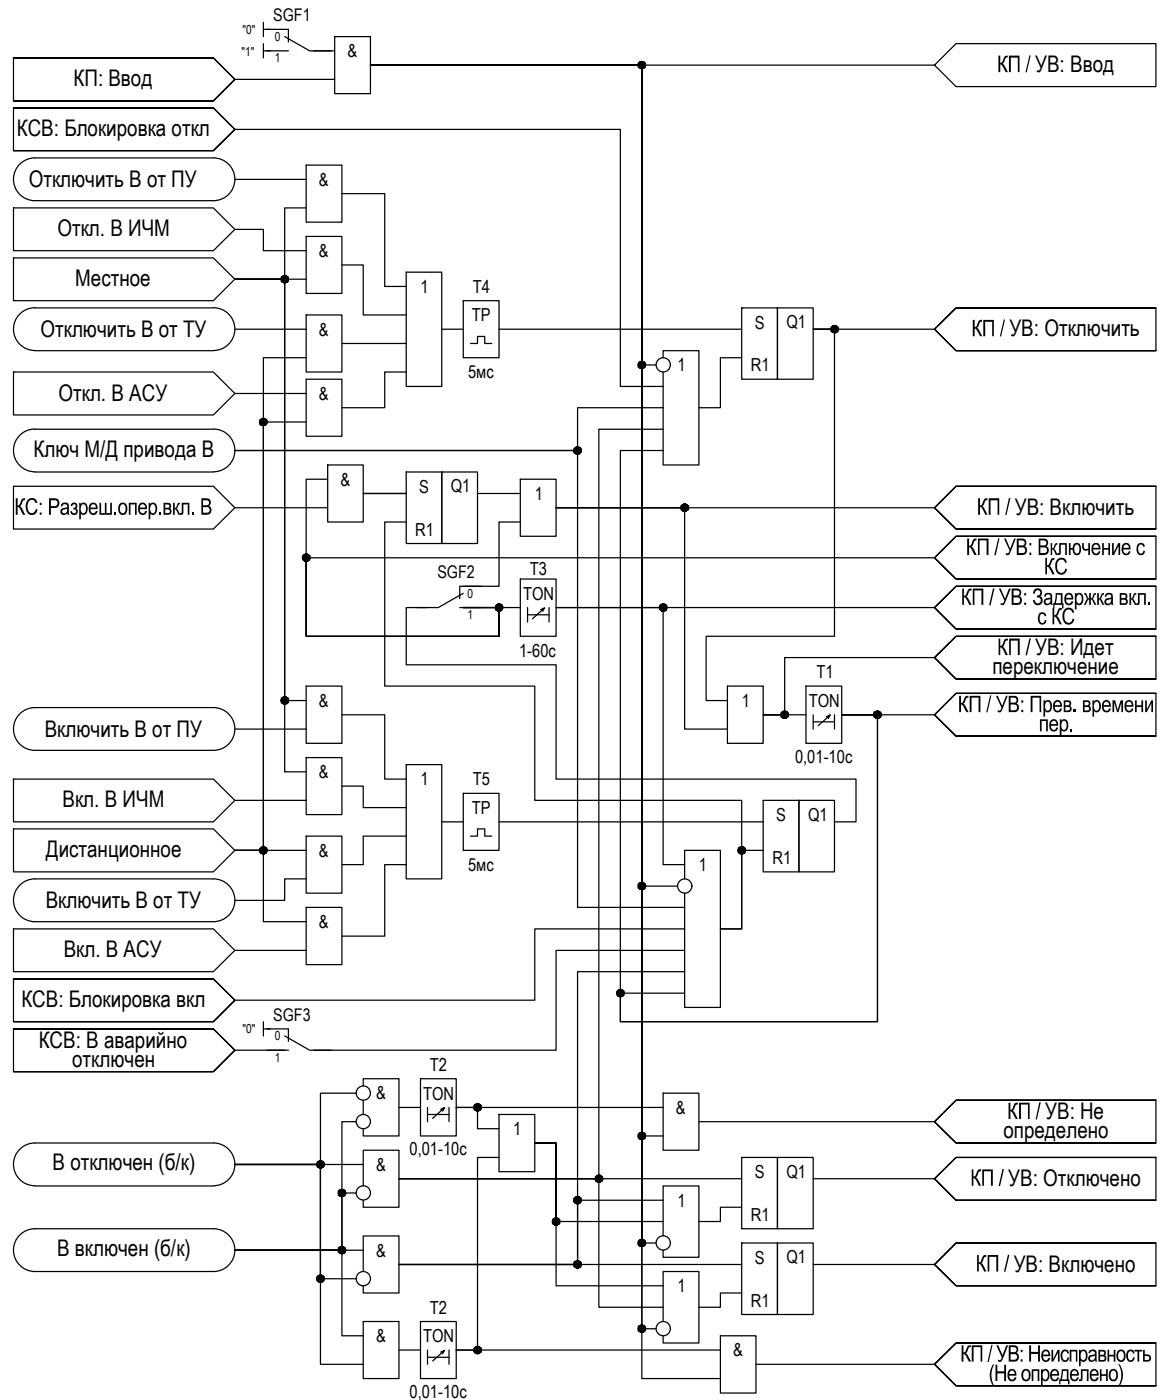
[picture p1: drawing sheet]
<svg xmlns="http://www.w3.org/2000/svg" width="239mm" height="287mm" viewBox="0 0 239 287" stroke-linecap="round" stroke-linejoin="round" font-family="sans-serif">
<defs><g id="words">
<g font-size="4.7">
<text x="15" y="17.7">КП: Ввод</text>
<text x="204.2" y="14.8">КП</text>
<text x="210" y="14.8">/</text>
<text x="212" y="14.8">УВ: Ввод</text>
<text x="3.4" y="27.9">КСВ: Блокировка откл</text>
<text x="5.9" y="38.4">Отключить В от ПУ</text>
<text x="11.8" y="48.4">Откл. В ИЧМ</text>
<text x="15.4" y="58.6">Местное</text>
<text x="8.3" y="69.1">Отключить В от ТУ</text>
<text x="198.9" y="68.9">КП /</text>
<text x="206.7" y="68.9">УВ: Отключить</text>
<text x="12" y="82">Откл. В АСУ</text>
<text x="6.9" y="93.6">Ключ М/Д привода В</text>
<text x="2.9" y="105.5">КС : Разреш</text>
<text x="23.1" y="105.5">.</text>
<text x="24.1" y="105.5">опер</text>
<text x="32.3" y="105.5">.вкл</text>
<text x="39" y="105.5">.</text>
<text x="40.9" y="105.5">В</text>
<text x="200" y="105.5">КП /</text>
<text x="207.8" y="105.5">УВ: Включить</text>
<text x="197.8" y="113.7">КП / УВ : Включение с</text>
<text x="213.8" y="117.6">КС</text>
<text x="196.7" y="123.9">КП</text>
<text x="202.6" y="123.9">/ УВ : Задержка вкл</text>
<text x="234.8" y="123.9">.</text>
<text x="212.4" y="127.9">с КС</text>
<text x="204.2" y="134.2">КП</text>
<text x="210" y="134.2">/</text>
<text x="212" y="134.2">УВ: Идет</text>
<text x="203.3" y="138.1">переключение</text>
<text x="196.1" y="145.9">КП</text>
<text x="202" y="145.9">/ УВ : Прев . времени</text>
<text x="212.7" y="149.8">пер</text>
<text x="218.9" y="149.8">.</text>
<text x="9.2" y="151">Включить В от ПУ</text>
<text x="12.8" y="165.4">Вкл. В ИЧМ</text>
<text x="9.4" y="175.6">Дистанционное</text>
<text x="9.4" y="186.1">Включить В от ТУ</text>
<text x="13" y="196.1">Вкл. В АСУ</text>
<text x="4.4" y="206.3">КСВ: Блокировка вкл</text>
<text x="7.9" y="214.6">КСВ: В аварийно</text>
<text x="14.8" y="218.5">отключен</text>
<text x="205.5" y="233.2">определено</text>
<text x="206.3" y="229.2">КП /</text>
<text x="214" y="229.2">УВ: Не</text>
<text x="10.8" y="239.8">В отключен (б/к)</text>
<text x="198.7" y="242.9">КП /</text>
<text x="206.5" y="242.9">УВ: Отключено</text>
<text x="11.7" y="257.3">В включен (б/к)</text>
<text x="199.8" y="260.5">КП</text>
<text x="205.6" y="260.5">/</text>
<text x="207.6" y="260.5">УВ: Включено</text>
<text x="196.6" y="278.9">КП /УВ:Неисправность</text>
<text x="202.5" y="282.9">(Не определено</text>
<text x="228.9" y="282.9">)</text>
</g>
<g font-size="3.7">
<text x="71.2" y="11.7">&amp;</text>
<text x="65.3" y="38.1">&amp;</text>
<text x="65.3" y="52.7">&amp;</text>
<text x="86.1" y="60">1</text>
<text x="96.8" y="60">T4</text>
<text x="96.7" y="65.8">TP</text>
<text x="65.3" y="68.8">&amp;</text>
<text x="154.6" y="67.3">S</text>
<text x="161.1" y="67.2">Q1</text>
<text x="95.9" y="77.5">5мс</text>
<text x="138.8" y="76.1">1</text>
<text x="153.8" y="76.1">R1</text>
<text x="65.3" y="81.9">&amp;</text>
<text x="69.7" y="99.5">&amp;</text>
<text x="85.9" y="100.9">S</text>
<text x="92.3" y="100.8">Q1</text>
<text x="109.5" y="102.4">1</text>
<text x="85.1" y="109.7">R1</text>
<text x="108.5" y="117.7">T3</text>
<text x="107.2" y="122.9">TON</text>
<text x="106.3" y="134.5">1-60с</text>
<text x="167.2" y="139">T1</text>
<text x="65.3" y="144.8">&amp;</text>
<text x="151.9" y="144.8">1</text>
<text x="165.7" y="144.8">TON</text>
<text x="65.3" y="159.4">&amp;</text>
<text x="86.1" y="160.9">1</text>
<text x="96.8" y="160.9">T5</text>
<text x="162.8" y="156.3">0,01-10с</text>
<text x="96.7" y="166.8">TP</text>
<text x="159" y="168.2">S</text>
<text x="165.5" y="168.2">Q1</text>
<text x="65.3" y="175.5">&amp;</text>
<text x="95.9" y="178.4">5мс</text>
<text x="143.1" y="178.4">1</text>
<text x="158.2" y="177">R1</text>
<text x="65.3" y="190.1">&amp;</text>
<text x="88.1" y="219.4">T2</text>
<text x="77" y="225.2">&amp;</text>
<text x="86.7" y="225.3">TON</text>
<text x="105.1" y="232.6">1</text>
<text x="138.4" y="228.2">&amp;</text>
<text x="77" y="239.9">&amp;</text>
<text x="83.9" y="236.7">0,01-10с</text>
<text x="154.6" y="241.3">S</text>
<text x="161.1" y="241.3">Q1</text>
<text x="138.8" y="247.2">1</text>
<text x="153.8" y="250.1">R1</text>
<text x="77" y="257.4">&amp;</text>
<text x="154.6" y="258.9">S</text>
<text x="161.1" y="258.8">Q1</text>
<text x="88.1" y="269.1">T2</text>
<text x="138.8" y="264.8">1</text>
<text x="153.8" y="267.7">R1</text>
<text x="77" y="275">&amp;</text>
<text x="86.7" y="275">TON</text>
<text x="150.2" y="277.9">&amp;</text>
<text x="83.9" y="286.4">0,01-10с</text>
</g>
<g font-size="3.6">
<text x="56" y="4.4">SGF1</text>
<text x="89.6" y="118.5">SGF2</text>
<text x="56" y="209.1">SGF3</text>
</g>
<g font-size="2.6">
<text x="49.5" y="11.5">&quot;1&quot;</text>
<text x="49.7" y="6.9">&quot;0&quot;</text>
<text x="56.3" y="8.4">0</text>
<text x="56.3" y="12.8">1</text>
<text x="95.8" y="122.5">0</text>
<text x="95.8" y="126.9">1</text>
<text x="49.7" y="211.7">&quot;0&quot;</text>
<text x="56.3" y="213.2">0</text>
<text x="56.3" y="217.5">1</text>
</g>
</g></defs>
<!-- layer: 0 -->
<g fill="none" stroke="#000" stroke-width=".25">
<path d="M2.8 11.9v8.8h40.9l4.4-4.4-4.4-4.4h-40.9h40.9l4.4 4.4-4.4 4.4h-40.9M48.1 16.3h20.4M53.9 4.6v2.9M53.9 8.9v3M53.9 6h1.5M53.9 10.4h1.5M64.2 10.4h4.3M68.5 7.5h7.4v11.7h-7.4zM75.9 13.3h55.6v61.5h2.9M75.9 13.3h55.6v168.2h7.2M75.9 13.3h55.6v219.4h4.3M75.9 13.3h115.5"/>
<path d="M75.9 13.3h55.6v258.9h2.9M191.4 13.3l4.4-4.4h40.9v8.8h-40.9zM2.8 22.1v8.8h40.9l4.4-4.4-4.4-4.4h-40.9h40.9l4.4 4.4-4.4 4.4h-40.9M7.1 32.3h36.6M7.1 32.3a4.4 4.4 0 0 0-4.3 4.4 4.4 4.4 0 0 0 4.3 4.4M43.7 32.3a4.4 4.4 0 0 1 4.4 4.4 4.4 4.4 0 0 1-4.4 4.4M48.1 26.5h79v52.7h8.7M48.1 36.8h14.6M62.7 33.8h7.3v11.7h-7.3zM70 39.7h8.8v19h4.4M2.8 52.8h40.9l4.4 4.4-4.4 4.4h-40.9zM2.8 42.6h40.9l4.4 4.4-4.4 4.4h-40.9z"/>
<path d="M7.1 41.1h36.6M48.1 47h5.8v4.4h8.8M62.7 42.6h-4.4v14.6h-10.2h10.2v86.3h4.4M62.7 48.4h7.3v11.7h-7.3zM62.7 57.2h-14.6h10.2v100.9h4.4M70 54.3h4.4v10.2h8.8M83.2 55.8h7.3v23.4h-7.3zM2.8 76.2h40.9l4.4 4.4-4.4 4.4h-40.9zM7.1 63.1h36.6M7.1 71.8h36.6M7.1 63a4.4 4.4 0 0 0-4.3 4.4 4.4 4.4 0 0 0 4.3 4.4M43.7 63a4.4 4.4 0 0 1 4.4 4.4 4.4 4.4 0 0 1-4.4 4.4"/>
<path d="M48.1 67.4h14.6M62.7 64.5h7.3v11.7h-7.3zM62.7 77.7h7.3v11.7h-7.3zM62.7 73.3h-8.8v100.9h-5.8M70 70.4h13.2M83.2 76.2h-4.4v7.3h-8.8M90.5 67.4h4.4M94.9 61.6h7.3v11.7h-7.3zM96.4 70.4h1.4v-1.5h1.5v1.5h1.4M102.2 67.4h49.7M135.8 73.3v-1.5h7.3v23.5h-7.3v-19.1M151.9 63.1h7.3v14.6h-7.3z"/>
<path d="M151.9 73.3h-4.4v10.2h-4.4M159.2 63.1h7.3v14.6h-7.3zM191.4 67.4h-24.9h4.4v62.9h-26.3v13.2h4.4M236.7 63.1h-40.9l-4.4 4.3 4.4 4.4h40.9v-8.7h-40.9l-4.4 4.3 4.4 4.4h40.9M2.8 99.6h40.9l4.4 4.4-4.4 4.4h-40.9zM7.1 87.9h36.6M7.1 96.7h36.6M7.1 87.9a4.4 4.4 0 0 0-4.3 4.4 4.4 4.4 0 0 0 4.3 4.4M43.7 87.9a4.4 4.4 0 0 1 4.4 4.4 4.4 4.4 0 0 1-4.4 4.4M48.1 80.6h14.6M62.7 86.4h-8.8v87.8h-5.8M67.1 95.3h7.3v11.6h-7.3z"/>
<path d="M67.1 98.2h-4.4v32.1h39.5v-5.8h-7.3h7.3v5.8h-39.5v-16h128.7M83.2 96.7h7.3v14.6h-7.3zM90.5 96.7h7.3v14.6h-7.3zM106.6 98.2h7.3v11.7h-7.3zM135.8 83.5h-17.5v8.8h-70.2h70.2v93.6h21.9M135.8 92.3h-8.7v117h52.6v-62.9h-7.3h19M135.8 87.9h-13.1v153.6h-41M236.7 99.6h-40.9l-4.4 4.4 4.4 4.4h40.9v-8.8h-40.9l-4.4 4.4 4.4 4.4h40.9M48.1 104h19M83.2 101.1h-8.8h8.8M83.2 106.9h-4.4v33.7h30.7v23.4h42.4v26.3h-4.4h4.4v-16.1h4.4M97.8 101.1h8.8"/>
<path d="M106.6 118.6h7.3v11.7h-7.3zM106.6 106.9h-4.4v13.2h-7.3M191.4 104h-77.5h26.3v45.4h8.8M236.7 109.9h-40.9l-4.4 4.4 4.4 4.3h40.9v-8.7h-40.9l-4.4 4.4 4.4 4.3h40.9M87.6 124.5h-4.4v11.7h30.7v23.4h61.4v8.8h-4.4M94.9 124.5h11.7M108 124.5v2.9M108 125.9h4.4M110.8 124.9l.7-.4-2.4 2.3M111.5 124.5l-.4 .7M112.4 124.5v2.9M191.4 134.7h-30.7v11.7h-4.4h8.8"/>
<path d="M191.4 124.5h-77.5h21.9v52.6h4.4M236.7 130.3h-40.9l-4.4 4.4 4.4 4.4h40.9v-8.8h-40.9l-4.4 4.4 4.4 4.4h40.9M236.7 120.1h-40.9l-4.4 4.4 4.4 4.4h40.9v-8.8h-40.9l-4.4 4.4 4.4 4.4h40.9M2.8 159.6h40.9l4.4 4.4-4.4 4.4h-40.9zM7.1 145h36.6M7.1 153.7h36.6M7.1 145a4.4 4.4 0 0 0-4.3 4.3 4.4 4.4 0 0 0 4.3 4.4M43.7 145a4.4 4.4 0 0 1 4.4 4.3 4.4 4.4 0 0 1-4.4 4.4M48.1 149.4h14.6M62.7 140.6h7.3v11.7h-7.3zM62.7 155.2h7.3v11.7h-7.3zM70 146.4h8.8v13.2h4.4"/>
<path d="M83.2 156.6h7.3v23.4h-7.3zM149 140.6h7.3v11.7h-7.3zM165.1 140.6h7.3v11.7h-7.3zM166.5 146.4v3M166.5 147.9h4.4M169.3 146.8l.7-.3-2.4 2.2M170 146.5l-.4 .7M170.9 146.4v3M172.4 146.4h7.3v62.9h-52.6v-5.8h13.1M236.7 142h-40.9l-4.4 4.4 4.4 4.4h40.9v-8.8h-40.9l-4.4 4.4 4.4 4.4h40.9M2.8 169.8h40.9l4.4 4.4-4.4 4.4h-40.9zM48.1 174.2h5.8v14.6h8.8"/>
<path d="M48.1 174.2h14.6M48.1 164h14.6M62.7 171.3h7.3v11.7h-7.3zM70 161h4.4v4.4h8.8M83.2 177.1h-4.4v14.7h-8.8M83.2 171.3h-8.8v5.8h-4.4M90.5 168.4h4.4M94.9 162.5h7.3v11.7h-7.3zM96.4 171.3h1.4v-1.5h1.5v1.5h1.4M102.2 168.4h54.1M156.3 164h7.3v14.6h-7.3zM163.6 164h7.3v14.6h-7.3z"/>
<path d="M2.8 190.3h40.9l4.4 4.4-4.4 4.4h-40.9zM7.1 180h36.6M7.1 188.8h36.6M7.1 180a4.4 4.4 0 0 0-4.3 4.4 4.4 4.4 0 0 0 4.3 4.4M43.7 180a4.4 4.4 0 0 1 4.4 4.4 4.4 4.4 0 0 1-4.4 4.4M48.1 194.7h14.6M62.7 180h-4.4v4.5h-10.2M62.7 185.9h7.3v11.7h-7.3zM140.2 190.3h-30.7v14.6h-61.4M140.2 180v-5.8h7.3v32.2h-7.3v-23.4M140.2 194.7h-26.3v20.4h-49.7M140.2 199.1h-21.9v59.9h-36.6"/>
<path d="M2.8 200.5v8.8h40.9l4.4-4.4-4.4-4.4h-40.9h40.9l4.4 4.4-4.4 4.4h-40.9M2.8 210.8v8.7h40.9l4.4-4.4-4.4-4.3h-40.9h40.9l4.4 4.3-4.4 4.4h-40.9M48.1 215.1h10.2M53.9 209.3v2.9M53.9 210.8h1.5M7.1 234.2h36.6M7.1 234.2a4.4 4.4 0 0 0-4.3 4.3 4.4 4.4 0 0 0 4.3 4.4M43.7 234.2a4.4 4.4 0 0 1 4.4 4.3 4.4 4.4 0 0 1-4.4 4.4M73 229.8h-3v26.3h-21.9h21.9v17.5h4.4M73 223.9h-7.4v14.7h-17.5h26.3M74.4 222.5v-1.5h7.3v11.7h-7.3v-1.5M74.4 225.4v2.9"/>
<path d="M81.7 226.9h4.4M86.1 221h7.3v11.7h-7.3zM87.6 226.9v2.9M87.6 228.3h4.4M90.3 227.3l.7-.4-2.4 2.2M91 226.9l-.4 .7M92 226.9v2.9M93.4 226.9h.1M93.4 226.9h4.4v4.3h4.4M93.4 226.9h42.4M102.2 228.3h7.3v11.7h-7.3zM102.2 237.1h-4.4v39.5h-4.4"/>
<path d="M135.8 223.9h7.3v11.7h-7.3zM143.1 229.8h48.3M151.9 237.1h7.3v14.6h-7.3zM159.2 237.1h7.3v14.6h-7.3zM236.7 237.1h-40.9l-4.4 4.4 4.4 4.4h40.9v-8.8h-40.9l-4.4 4.4 4.4 4.4h40.9M236.7 225.4h-40.9l-4.4 4.4 4.4 4.4h40.9v-8.8h-40.9l-4.4 4.4 4.4 4.4h40.9M7.1 243h36.6M7.1 251.7h36.6M7.1 251.7a4.4 4.4 0 0 0-4.3 4.4 4.4 4.4 0 0 0 4.3 4.4M43.7 251.7a4.4 4.4 0 0 1 4.4 4.4 4.4 4.4 0 0 1-4.4 4.4M73 244.4h-3v11.7h-21.9h26.3M74.4 243v-7.4h7.3v11.7h-7.3v-1.4"/>
<path d="M81.7 241.5h41v26.3h13.1M81.7 241.5h70.2M81.7 259h70.2M134.4 254.6h-2.9v-241.3h-55.6h55.6v269.1h16M135.8 245.9h-17.5v13.1h-36.6M135.8 253.2v-10.2h7.3v14.6h-7.3v-1.5M135.8 250.2h-21.9v-16h-4.4h4.4v29.2h21.9M151.9 254.6h7.3v14.7h-7.3zM151.9 247.3h-4.4v2.9h-4.4M159.2 254.6h7.3v14.7h-7.3zM166.5 241.5h24.9M166.5 259h24.9"/>
<path d="M236.7 254.6h-40.9l-4.4 4.4 4.4 4.4h40.9v-8.8h-40.9l-4.4 4.4 4.4 4.4h40.9M7.1 260.5h36.6M73 262h-7.4v-23.4h-17.5h17.5v40.9h8.8M74.4 260.5v-7.3h7.3v11.7h-7.3v-1.5M74.4 270.7h7.3v11.7h-7.3zM81.7 276.6h4.4M86.1 270.7h7.3v11.7h-7.3zM87.6 276.6v2.9M87.6 278.1h4.4M90.3 277l.7-.3-2.4 2.1M91 276.7l-.4 .6M92 276.6v2.9"/>
<path d="M93.4 276.6h54.1M93.4 276.6h.1M135.8 270.7v-10.2h7.3v14.6h-7.3v-1.5M147.5 273.6h7.3v11.8h-7.3zM151.9 264.9h-4.4v2.9h-4.4M154.8 279.5h36.6M236.7 275.1h-40.9l-4.4 4.4 4.4 4.4h40.9v-8.8h-40.9l-4.4 4.4 4.4 4.4h40.9"/>
<circle cx="131.5" cy="13.3" r=".74"/>
<circle cx="58.3" cy="57.2" r=".74"/>
<circle cx="131.5" cy="74.7" r=".74"/>
<circle cx="135.8" cy="74.7" r="1.46"/>
<circle cx="170.9" cy="67.4" r=".74"/>
<circle cx="54" cy="86.4" r=".74"/>
<circle cx="118.3" cy="92.3" r=".74"/>
<circle cx="62.7" cy="114.2" r=".74"/>
<circle cx="140.2" cy="104" r=".74"/>
<circle cx="102.2" cy="124.4" r=".74"/>
<circle cx="135.8" cy="124.4" r=".74"/>
<circle cx="58.3" cy="143.5" r=".74"/>
<circle cx="160.7" cy="146.4" r=".74"/>
<circle cx="179.7" cy="146.4" r=".74"/>
<circle cx="54" cy="174.2" r=".74"/>
<circle cx="151.9" cy="174.2" r=".74"/>
<circle cx="131.5" cy="181.5" r=".74"/>
<circle cx="140.2" cy="181.5" r="1.46"/>
<circle cx="127.1" cy="203.4" r=".74"/>
<circle cx="65.6" cy="238.5" r=".74"/>
<circle cx="74.4" cy="229.8" r="1.46"/>
<circle cx="74.4" cy="223.9" r="1.46"/>
<circle cx="97.8" cy="226.8" r=".74"/>
<circle cx="131.5" cy="232.7" r=".74"/>
<circle cx="70.1" cy="256.1" r=".74"/>
<circle cx="70.1" cy="244.4" r=".74"/>
<circle cx="74.4" cy="244.4" r="1.46"/>
<circle cx="113.9" cy="250.2" r=".74"/>
<circle cx="118.3" cy="245.9" r=".74"/>
<circle cx="118.3" cy="259" r=".74"/>
<circle cx="122.7" cy="241.5" r=".74"/>
<circle cx="131.5" cy="254.6" r=".74"/>
<circle cx="135.8" cy="254.6" r="1.46"/>
<circle cx="65.6" cy="261.9" r=".74"/>
<circle cx="74.4" cy="261.9" r="1.46"/>
<circle cx="97.8" cy="276.5" r=".74"/>
<circle cx="131.5" cy="272.2" r=".74"/>
<circle cx="135.8" cy="272.2" r="1.46"/>
</g>
<g fill="#000">
<path d="M20.4 103h.3v2.1h.8v-2.1h.3v2.1h.8v-2.1h.3v2.5h-2.5zM37.2 103h1.6v2.5h-.4v-2.2h-.8v1.7a.5 .5 0 0 1-.8 .5v-.4l.4-.1zM225.7 111.3h.4v1h.9v-1h.3v2.4h-.3v-1.1h-.9v1.1h-.4zM227.8 111.3h.3v1.8l.9-1.8h.4v2.4h-.3v-1.9l-1 1.9h-.3zM233 111.6l.4-.3 .5-.1 .4 .3 .2 .5-.4-.1a.52 .52 0 0 0-.7-.3 .52 .52 0 0 0-.3 .7v.6l.4 .5 .4-.1 .3-.5 .3 .1-.1 .4-.3 .3-.6 .2-.5-.4-.2-.7zM218 124.9l.4-.3 .6-.1 .6 .2 .3 .4 .1 .4-.4 .1-.3-.6-.7-.1-.3 .2-.3 .5v1l.4 .8 .7 .2 .4-.3 .2-.6 .3 .1-.2 .8-.5 .3h-.9l-.6-.6-.2-.7v-.8zM224.7 121.5h.4v1.1l.2-.2 .2-.4a.48 .48 0 0 1 .6-.5v.3l-.3 .1-.2 .5a.26 .26 0 0 0-.2 .2 .26 .26 0 0 0 .2 .3l.6 1h-.4l-.6-1.1h-.1v1.1h-.4zM231.3 121.5h.4v1.1l.2-.2 .2-.5a.42 .42 0 0 1 .6-.4v.3l-.3 .1-.2 .6-.2 .2 .3 .3 .5 .9h-.4l-.6-1.1h-.1v1.1h-.4zM233.1 121.5h1.6v2.4h-.4v-2.1h-.9v1.7a.45 .45 0 0 1-.2 .4 .45 .45 0 0 1-.5 0v-.3l.4-.1zM232.5 143.5h.3v1h1v-1h.3v2.4h-.3v-1.1h-1v1.1h-.3zM234.5 143.5h.4v1.8l.9-1.8h.3v2.4h-.3v-1.8l-.9 1.8h-.4zM226.8 276.5h.4v1h.9v-1h.3v2.4h-.3v-1h-.9v1h-.4z"/>
<path d="M230.9 276.8l.3-.3h.7l.3 .2 .2 .5-.4 .1-.1-.3a.61 .61 0 0 0-.8 0 .61 .61 0 0 0-.1 .8l.1 .6 .4 .3 .5-.2 .1-.4h.3l-.2 .6-.6 .3h-.3l-.4-.3-.3-.9zM232.3 276.5h1.6v.4h-.6v2h-.3v-2h-.7zM221.4 280.5h1.5v2.4h-.3v-2.1h-.9v1.9l-.2 .2h-.5v-.3l.4-.1zM225.3 280.5h.3v1h.9v-1h.4v2.4h-.4v-1h-.9v1h-.3z"/>
<path d="M18.5 103.2l.8-.2 .6 .5 .1 .8h-1.5l.1 .5 .4 .4 .4-.1 .3-.4h.3l-.2 .5-.4 .3h-.6l-.5-.6-.1-1zM18.8 103.4l-.2 .6h1.1l-.3-.7z"/>
<path d="M30.4 103h.3v.3l.5-.3 .6 .1 .4 .8-.1 1-.3 .4-.6 .2-.4-.3v1.2h-.4zM31.1 103.3l-.4 .8 .2 .8a.57 .57 0 0 0 .7 .1 .57 .57 0 0 0 .2-.7l-.2-.9z"/>
<path d="M230 111.5l.3-.2 .6-.1 .5 .5 .1 .9h-1.5l.2 .5 .4 .3 .3-.1 .3-.4 .3 .1-.1 .4-.3 .3h-.8l-.5-.5-.1-1zM230.3 111.7l-.2 .5h1.1l-.3-.6z"/>
<path d="M226.5 121.7l.3-.2h.7l.3 .2 .2 2.2h-.3l-.1-.3-.6 .4h-.4l-.3-.3v-.8l.2-.3 .6-.1a.39 .39 0 0 0 .5-.4 .39 .39 0 0 0-.6-.3l-.3 .1-.1 .4-.4-.1zM226.7 122.9v.1a.44 .44 0 0 0 .1 .7 .44 .44 0 0 0 .7-.3l.1-.3a.24 .24 0 0 0-.1-.4 .24 .24 0 0 0-.3 .2z"/>
<path d="M229.3 121.5h1.1l.4 .3 .1 .5-.3 .3 .3 .3 .1 .5-.3 .4-1.4 .1zM229.7 121.8v.7h.3a.37 .37 0 0 0 .6-.3 .37 .37 0 0 0-.6-.4zM229.7 122.9v.7h.4a.39 .39 0 0 0 .5-.4 .39 .39 0 0 0-.5-.3z"/>
<path d="M217.1 147.4h.3v.3l.2-.3h.6l.4 .3 .2 .5-.1 .9-.3 .6-.6 .2-.4-.3v1.2h-.3zM217.6 147.8l-.3 .7 .1 .6a.54 .54 0 0 0 .7 .4 .54 .54 0 0 0 .4-.7l-.2-.8a.42 .42 0 0 0-.7-.2z"/>
<path d="M230.6 143.7l.7-.3 .7 .4 .1 1h-1.5l.2 .5 .3 .3 .4-.1 .3-.4 .3 .1-.4 .6-.7 .1-.5-.4-.2-1.1zM230.9 143.9l-.2 .5h1.1l-.3-.6-.3-.1z"/>
<path d="M225 276.5l1.2 .1 .3 .3v.4a.36 .36 0 0 0 0 .7l.1 .5-.3 .4h-1.3zM225.3 276.9v.6h.3a.36 .36 0 0 0 .6-.3 .36 .36 0 0 0-.5-.3zM225.3 277.9v.7h.4a.39 .39 0 0 0 .5-.4 .39 .39 0 0 0-.5-.3z"/>
<path d="M228.9 276.8l.7-.4 .6 .3 .2 .3 .1 1.3-.3 .5-.3 .2h-.6l-.5-.5-.1-1zM229.3 276.9l-.3 .4v.8l.3 .5 .4 .1 .4-.4 .1-.9-.3-.5-.3-.1z"/>
<path d="M234.1 276.5h.4v1h.8l.3 .2 .2 .6-.4 .6h-1.3zM234.5 277.8v.8h.3a.43 .43 0 0 0 .6-.4 .43 .43 0 0 0-.6-.4z"/>
<path d="M219.4 280.8l.3-.3 .4-.1 .7 .4 .1 1h-1.4l.1 .6 .3 .2h.5l.2-.4h.3l-.4 .7-.7 .1-.5-.4-.2-1.2zM219.7 280.9l-.2 .6h1.1l-.2-.7h-.4z"/>
<path d="M223.5 280.7l.5-.3 .4 .1 .4 .2 .2 .7v.4h-1.5l.1 .5a.55 .55 0 0 0 .6 .3 .55 .55 0 0 0 .5-.4h.3l-.4 .7-.8 .1-.3-.3-.3-.5v-.9zM223.8 280.9l-.3 .6h1.2l-.2-.5a.46 .46 0 0 0-.7-.1z"/>
<path d="M227.3 280.8l.3-.3 .5-.1 .6 .3 .2 .4v1.2l-.2 .4-.4 .3-.6-.1-.5-.4-.1-1.1zM227.8 280.8l-.3 .5v.8l.3 .5h.4l.3-.3 .1-.9-.4-.6z"/>
</g>
<g fill="#000" stroke="#000" stroke-width=".2">
<path d="M131.3 14.1h.3zM131.3 12.6h.2zM58.2 57.9h.3zM58.2 56.5h.2zM131.3 75.5h.3zM131.3 74h.2zM170.8 68.2h.3zM170.8 66.7h.2zM53.8 87.2h.3zM53.8 85.7h.2zM118.1 93h.4zM118.2 91.6h.2z"/>
<path d="M62.5 114.9h.4zM62.6 113.5h.2zM140 104.7h.4zM140.1 103.3h.2zM102 125.2h.4zM102.1 123.7h.2zM135.7 125.2h.3zM135.7 123.7h.2zM58.2 144.2h.3zM58.2 142.8h.2zM160.5 147.1h.4zM160.6 145.7h.2z"/>
<path d="M179.5 147.1h.4zM179.6 145.7h.2zM53.8 174.9h.3zM53.8 173.5h.2zM151.8 174.9h.3zM151.8 173.5h.2zM131.3 182.2h.3zM131.3 180.8h.2zM126.9 204.2h.3zM127 202.7h.1zM65.5 239.3h.3zM65.5 237.8h.2z"/>
<path d="M97.6 227.5h.4zM97.7 226.1h.2zM131.3 233.4h.3zM131.3 232h.2zM69.9 256.8h.3zM69.9 245.1h.3zM69.9 255.4h.2zM69.9 243.7h.2zM113.7 251h.4zM113.8 249.5h.2zM118.1 246.6h.4zM118.1 259.7h.4z"/>
<path d="M118.2 245.2h.2zM118.2 258.3h.2zM122.5 242.2h.4zM122.6 240.8h.1zM131.3 255.4h.3zM131.3 253.9h.2zM65.5 262.7h.3zM65.5 261.2h.2zM97.6 277.3h.4zM97.7 275.8h.2zM131.3 272.9h.3zM131.3 271.5h.2z"/>
<path d="M131.3 14.1h.2zM131.3 14.1h.2z"/>
<path d="M131.3 12.6h.3zM131.3 12.6h.3z"/>
<path d="M131.3 12.6l.4 .1zM131.2 12.7h.5z"/>
<path d="M131.2 12.7h.6zM131.2 12.7h.6z"/>
<path d="M131.2 14h.5zM131.2 14l.4 .1z"/>
<path d="M131.2 12.7h.6zM131.1 12.7h.7z"/>
<path d="M131.2 14h.6zM131.2 14h.5z"/>
<path d="M131.1 12.7h.8zM131.1 12.7h.8z"/>
<path d="M131.1 14h.7zM131.1 14h.7z"/>
<path d="M131 12.7l.9 .1zM130.9 12.8h1z"/>
<path d="M131 13.9h.9zM131 13.9l.8 .1z"/>
<path d="M130.9 12.8h1.1zM130.9 12.8h1.1z"/>
<path d="M130.9 13.9h1zM130.9 13.9h1z"/>
<path d="M130.9 12.8l1.1 .1zM130.9 12.8l1.1 .1z"/>
<path d="M130.9 13.8h1.1zM130.9 13.8l1 .1z"/>
<path d="M130.9 12.9l1.1 .1zM130.9 12.9l1.1 .1z"/>
<path d="M130.9 13.8h1.1zM130.9 13.8h1.1z"/>
<path d="M130.8 13h1.3zM130.8 13h1.3z"/>
<path d="M130.8 13.7h1.2zM130.8 13.7l1.2 .1z"/>
<path d="M130.8 13l1.3 .1zM130.8 13l1.3 .1z"/>
<path d="M130.8 13.7h1.3zM130.8 13.7h1.2z"/>
<path d="M130.8 13.1h1.3zM130.8 13.1h1.3z"/>
<path d="M130.7 13.1l1.5 .1zM130.7 13.1l1.5 .1z"/>
<path d="M130.7 13.6h1.4zM130.7 13.6h1.4z"/>
<path d="M130.8 13.6h1.3zM130.8 13.6l1.3 .1z"/>
<path d="M130.7 13.2l1.5 .1zM130.7 13.2l1.5 .1z"/>
<path d="M130.7 13.3h1.5zM130.7 13.3h1.5z"/>
<path d="M130.7 13.3l1.5 .1zM130.7 13.3l1.5 .1z"/>
<path d="M130.7 13.4l1.5 .1zM130.7 13.4l1.5 .1z"/>
<path d="M130.7 13.5h1.5zM130.7 13.5l1.4 .1z"/>
<path d="M58.2 57.9h.2zM58.2 57.9h.2z"/>
<path d="M58.2 56.5h.3zM58.2 56.5h.3z"/>
<path d="M58.2 56.5h.4zM58.1 56.5h.5z"/>
<path d="M58.1 56.5l.5 .1zM58 56.6h.6z"/>
<path d="M58.1 57.9h.5zM58.1 57.9h.4z"/>
<path d="M58 56.6h.7zM58 56.6h.7z"/>
<path d="M58 57.9h.6zM58 57.9h.6z"/>
<path d="M58 56.6h.7zM58 56.6h.7z"/>
<path d="M58 57.8h.7zM58 57.8l.6 .1z"/>
<path d="M57.9 56.6h.9zM57.8 56.6h1z"/>
<path d="M57.9 57.8h.8zM57.9 57.8h.8z"/>
<path d="M57.8 56.6l1.1 .1zM57.8 56.7h1.1z"/>
<path d="M57.8 57.7h1zM57.8 57.7l.9 .1z"/>
<path d="M57.8 56.7l1.1 .1zM57.8 56.7l1.1 .1z"/>
<path d="M57.8 57.7h1.1zM57.8 57.7h1z"/>
<path d="M57.8 56.8h1.1zM57.8 56.8h1.1z"/>
<path d="M57.8 57.7h1.1zM57.8 57.7h1.1z"/>
<path d="M57.7 56.8l1.3 .1zM57.7 56.8l1.3 .1z"/>
<path d="M57.7 57.6h1.2zM57.7 57.6l1.2 .1z"/>
<path d="M57.7 56.9h1.3zM57.7 56.9h1.3z"/>
<path d="M57.7 57.5h1.3zM57.7 57.5l1.2 .1z"/>
<path d="M57.7 56.9l1.3 .1zM57.6 57h1.4z"/>
<path d="M57.6 57l1.4 .1zM57.6 57l1.4 .1z"/>
<path d="M57.6 57.1l1.5 .1zM57.6 57.1l1.5 .1z"/>
<path d="M57.6 57.4h1.4zM57.6 57.4h1.4z"/>
<path d="M57.6 57.4l1.4 .1zM57.6 57.4l1.4 .1z"/>
<path d="M57.7 57.5h1.3zM57.7 57.5h1.3z"/>
<path d="M57.6 57.2h1.5zM57.6 57.2h1.5z"/>
<path d="M57.6 57.2l1.5 .1zM57.6 57.2l1.5 .1z"/>
<path d="M57.6 57.3h1.5zM57.6 57.3l1.4 .1z"/>
<path d="M131.3 75.5h.2zM131.3 75.5h.2z"/>
<path d="M131.3 74h.3zM131.3 74h.3z"/>
<path d="M131.3 74l.4 .1zM131.2 74.1h.5z"/>
<path d="M131.2 74.1h.6zM131.2 74.1h.6z"/>
<path d="M131.2 75.4h.5zM131.2 75.4l.4 .1z"/>
<path d="M131.2 74.1h.6zM131.1 74.1h.7z"/>
<path d="M131.2 75.4h.6zM131.2 75.4h.5z"/>
<path d="M131.1 74.1l.8 .1zM131.1 74.1l.8 .1z"/>
<path d="M131.1 75.4h.7zM131.1 75.4h.7z"/>
<path d="M131 74.2h.9zM130.9 74.2h1z"/>
<path d="M131 75.4h.9zM131 75.4h.8z"/>
<path d="M130.9 74.2l1.1 .1zM130.9 74.3h1.1z"/>
<path d="M130.9 75.3h1zM130.9 75.3l1 .1z"/>
<path d="M130.9 74.3h1.1zM130.9 74.3h1.1z"/>
<path d="M130.9 75.3h1.1zM130.9 75.3h1z"/>
<path d="M130.9 74.3l1.1 .1zM130.9 74.3l1.1 .1z"/>
<path d="M130.9 75.2h1.1zM130.9 75.2l1.1 .1z"/>
<path d="M130.8 74.4h1.3zM130.8 74.4h1.3z"/>
<path d="M130.8 75.1h1.2zM130.8 75.1l1.2 .1z"/>
<path d="M130.8 74.4l1.3 .1zM130.8 74.4l1.3 .1z"/>
<path d="M130.8 75.1h1.3zM130.8 75.1h1.2z"/>
<path d="M130.8 74.5l1.3 .1zM130.8 74.5l1.3 .1z"/>
<path d="M130.7 74.6h1.5zM130.7 74.6h1.5z"/>
<path d="M130.7 75h1.4zM130.7 75h1.4z"/>
<path d="M130.8 75h1.3zM130.8 75l1.3 .1z"/>
<path d="M130.7 74.6l1.5 .1zM130.7 74.6l1.5 .1z"/>
<path d="M130.7 74.7l1.5 .1zM130.7 74.7l1.5 .1z"/>
<path d="M130.7 74.8l1.5 .1zM130.7 74.8l1.5 .1z"/>
<path d="M130.7 74.9h1.5zM130.7 74.9h1.5z"/>
<path d="M130.7 74.9h1.5zM130.7 74.9l1.4 .1z"/>
<path d="M170.8 68.2h.2zM170.8 68.2h.2z"/>
<path d="M170.8 66.7h.3zM170.8 66.7h.3z"/>
<path d="M170.8 66.7l.4 .1zM170.7 66.8h.5z"/>
<path d="M170.7 66.8h.5zM170.6 66.8h.6z"/>
<path d="M170.7 68.1h.5zM170.7 68.1l.4 .1z"/>
<path d="M170.6 66.8h.7zM170.6 66.8h.7z"/>
<path d="M170.6 68.1h.6zM170.6 68.1h.6z"/>
<path d="M170.6 66.8h.7zM170.6 66.8h.7z"/>
<path d="M170.6 68.1h.7zM170.6 68.1h.6z"/>
<path d="M170.5 66.8l.9 .1zM170.4 66.9h1z"/>
<path d="M170.5 68h.8zM170.5 68l.8 .1z"/>
<path d="M170.4 66.9h1.1zM170.4 66.9h1.1z"/>
<path d="M170.4 68h1zM170.4 68h.9z"/>
<path d="M170.4 66.9l1.1 .1zM170.4 66.9l1.1 .1z"/>
<path d="M170.4 68h1.1zM170.4 68h1z"/>
<path d="M170.4 67l1.1 .1zM170.4 67l1.1 .1z"/>
<path d="M170.4 67.9h1.1zM170.4 67.9l1.1 .1z"/>
<path d="M170.3 67.1h1.3zM170.3 67.1h1.3z"/>
<path d="M170.3 67.8h1.2zM170.3 67.8l1.2 .1z"/>
<path d="M170.3 67.1l1.3 .1zM170.3 67.1l1.3 .1z"/>
<path d="M170.3 67.8h1.3zM170.3 67.8h1.2z"/>
<path d="M170.3 67.2h1.3zM170.3 67.2h1.3z"/>
<path d="M170.2 67.2l1.4 .1zM170.2 67.2l1.4 .1z"/>
<path d="M170.2 67.3l1.5 .1zM170.2 67.3l1.5 .1z"/>
<path d="M170.2 67.6l1.4 .1zM170.2 67.6l1.4 .1z"/>
<path d="M170.2 67.7h1.4zM170.2 67.7h1.4z"/>
<path d="M170.3 67.7h1.3zM170.3 67.7l1.3 .1z"/>
<path d="M170.2 67.4h1.5zM170.2 67.4h1.5z"/>
<path d="M170.2 67.4l1.5 .1zM170.2 67.4l1.5 .1z"/>
<path d="M170.2 67.5h1.5zM170.2 67.5l1.4 .1z"/>
<path d="M53.8 87.2h.2zM53.8 87.2h.2z"/>
<path d="M53.8 85.7h.3zM53.8 85.7h.3z"/>
<path d="M53.8 85.7l.4 .1zM53.7 85.8h.5z"/>
<path d="M53.7 85.8h.5zM53.7 85.8h.5z"/>
<path d="M53.7 87.2h.5zM53.7 87.2h.4z"/>
<path d="M53.6 85.8h.7zM53.6 85.8h.7z"/>
<path d="M53.6 87.1h.6zM53.6 87.1l.6 .1z"/>
<path d="M53.6 85.8l.8 .1zM53.5 85.9h.9z"/>
<path d="M53.6 87.1h.7zM53.6 87.1h.6z"/>
<path d="M53.5 85.9h.9zM53.5 85.9h.9z"/>
<path d="M53.5 87h.9zM53.5 87l.8 .1z"/>
<path d="M53.5 85.9h1zM53.4 85.9h1.1z"/>
<path d="M53.5 87h.9zM53.5 87h.9z"/>
<path d="M53.4 85.9l1.1 .1zM53.4 85.9l1.1 .1z"/>
<path d="M53.4 87h1.1zM53.4 87h1z"/>
<path d="M53.4 86l1.1 .1zM53.4 86l1.1 .1z"/>
<path d="M53.4 86.9h1.1zM53.4 86.9l1.1 .1z"/>
<path d="M53.3 86.1h1.3zM53.3 86.1h1.3z"/>
<path d="M53.3 86.9h1.2zM53.3 86.9h1.2z"/>
<path d="M53.3 86.1l1.3 .1zM53.3 86.1l1.3 .1z"/>
<path d="M53.3 86.8h1.3zM53.3 86.8l1.2 .1z"/>
<path d="M53.3 86.2h1.3zM53.3 86.2h1.3z"/>
<path d="M53.2 86.2l1.5 .1zM53.2 86.2l1.5 .1z"/>
<path d="M53.2 86.7h1.4zM53.2 86.7h1.4z"/>
<path d="M53.3 86.7h1.3zM53.3 86.7l1.3 .1z"/>
<path d="M53.2 86.3l1.5 .1zM53.2 86.3l1.5 .1z"/>
<path d="M53.2 86.4h1.5zM53.2 86.4h1.5z"/>
<path d="M53.2 86.4l1.5 .1zM53.2 86.4l1.5 .1z"/>
<path d="M53.2 86.5l1.5 .1zM53.2 86.5l1.5 .1z"/>
<path d="M53.2 86.6h1.5zM53.2 86.6l1.4 .1z"/>
<path d="M118.1 93l.3 .1zM118.2 93.1h.2z"/>
<path d="M118.2 91.6h.3zM118.2 91.6h.3z"/>
<path d="M118.1 91.6h.4zM118 91.6h.5z"/>
<path d="M118 91.6l.6 .1zM118 91.6l.6 .1z"/>
<path d="M118 93h.5zM118 93h.5z"/>
<path d="M118 91.7h.6zM117.9 91.7h.7z"/>
<path d="M118 93h.6zM118 93h.5z"/>
<path d="M117.9 91.7h.8zM117.9 91.7h.8z"/>
<path d="M117.9 92.9h.7zM117.9 92.9l.7 .1z"/>
<path d="M117.9 91.7h.9zM117.9 91.7h.9z"/>
<path d="M117.9 92.9h.8zM117.9 92.9h.7z"/>
<path d="M117.8 91.7l1 .1zM117.8 91.7l1 .1h-1.1z"/>
<path d="M117.8 92.8h1zM117.8 92.8l.9 .1z"/>
<path d="M117.7 91.8l1.1 .1zM117.7 91.8l1.1 .1z"/>
<path d="M117.7 92.8h1.1zM117.7 92.8h1.1z"/>
<path d="M117.7 91.9h1.2zM117.7 91.9h1.2z"/>
<path d="M117.7 92.8h1.1zM117.7 92.8h1.1z"/>
<path d="M117.7 91.9l1.2 .1zM117.7 91.9l1.2 .1z"/>
<path d="M117.7 92.7h1.2zM117.7 92.7l1.1 .1z"/>
<path d="M117.6 92h1.4zM117.6 92h1.4z"/>
<path d="M117.6 92.6h1.3zM117.6 92.6l1.3 .1z"/>
<path d="M117.6 92l1.4 .1zM117.6 92l1.4 .1z"/>
<path d="M117.6 92.1l1.4 .1zM117.6 92.1l1.4 .1z"/>
<path d="M117.6 92.5l1.4 .1zM117.6 92.5l1.4 .1z"/>
<path d="M117.6 92.6h1.4zM117.6 92.6h1.3z"/>
<path d="M117.6 92.2h1.4zM117.6 92.2h1.4z"/>
<path d="M117.6 92.2l1.4 .1zM117.6 92.2l1.4 .1z"/>
<path d="M117.6 92.3l1.4 .1zM117.6 92.3l1.4 .1z"/>
<path d="M117.6 92.4l1.4 .1zM117.6 92.4l1.4 .1z"/>
<path d="M117.6 92.5h1.4zM117.6 92.5h1.4z"/>
<path d="M62.5 114.9l.3 .1zM62.6 115h.2z"/>
<path d="M62.6 113.5h.3zM62.5 113.5h.4z"/>
<path d="M62.5 113.5h.5zM62.5 113.5h.5z"/>
<path d="M62.5 113.5l.5 .1zM62.4 113.6h.6z"/>
<path d="M62.5 114.9h.5zM62.5 114.9h.4z"/>
<path d="M62.4 113.6h.7zM62.3 113.6h.8z"/>
<path d="M62.4 114.9h.6zM62.4 114.9h.6z"/>
<path d="M62.3 113.6l.8 .1zM62.3 113.6l.8 .1z"/>
<path d="M62.3 114.9h.8zM62.3 114.9h.7z"/>
<path d="M62.3 113.7h.9zM62.2 113.7h1z"/>
<path d="M62.3 114.9h.8zM62.3 114.9h.8z"/>
<path d="M62.2 113.7l1.1 .1zM62.2 113.7l1.1 .1z"/>
<path d="M62.2 114.8h1zM62.2 114.8l.9 .1z"/>
<path d="M62.2 113.8h1.1zM62.2 113.8h1.1z"/>
<path d="M62.2 114.8h1.1zM62.2 114.8h1z"/>
<path d="M62.2 113.8h1.1zM62.2 113.8h1.1z"/>
<path d="M62.2 114.7h1.1zM62.2 114.7l1.1 .1z"/>
<path d="M62.1 113.8l1.2 .1zM62.1 113.8l1.2 .1z"/>
<path d="M62.1 113.9l1.3 .1zM62.1 113.9l1.3 .1z"/>
<path d="M62.1 114.6h1.2zM62.1 114.6h1.2z"/>
<path d="M62.1 114.6h1.2zM62.1 114.6l1.2 .1z"/>
<path d="M62 114l1.4 .1zM62 114l1.4 .1z"/>
<path d="M62 114.5h1.4zM62 114.5l1.3 .1z"/>
<path d="M62 114.1h1.4zM62 114.1h1.4z"/>
<path d="M62 114.1l1.4 .1zM62 114.1l1.4 .1z"/>
<path d="M62 114.2l1.4 .1zM62 114.2l1.4 .1z"/>
<path d="M62 114.3h1.4zM62 114.3h1.4z"/>
<path d="M62 114.3l1.4 .1zM62 114.3l1.4 .1z"/>
<path d="M62 114.4h1.4zM62 114.4h1.4z"/>
<path d="M62 114.4h1.4zM62 114.4l1.4 .1z"/>
<path d="M140 104.7h.3zM140.1 104.7h.2z"/>
<path d="M140.1 103.3h.3zM140 103.3h.4z"/>
<path d="M140 103.3h.4zM140 103.3h.4z"/>
<path d="M140 103.3h.5zM140 103.3h.5z"/>
<path d="M140 104.7h.4zM140 104.7h.4z"/>
<path d="M139.9 103.3l.7 .1zM139.8 103.4h.8z"/>
<path d="M139.9 104.7h.6zM139.9 104.7h.5z"/>
<path d="M139.8 103.4h.8zM139.8 103.4h.8z"/>
<path d="M139.8 104.7h.8zM139.8 104.7h.7z"/>
<path d="M139.8 103.4l.9 .1zM139.8 103.4l.9 .1z"/>
<path d="M139.8 104.6h.8zM139.8 104.6l.8 .1z"/>
<path d="M139.8 103.5h1zM139.8 103.5h1z"/>
<path d="M139.8 104.6h.9zM139.8 104.6h.8z"/>
<path d="M139.7 103.5l1.1 .1zM139.6 103.6h1.2z"/>
<path d="M139.6 103.6h1.3zM139.6 103.6h1.3z"/>
<path d="M139.6 104.4l1.2 .1zM139.6 104.4l1.2 .1z"/>
<path d="M139.7 104.5h1.1zM139.7 104.5l1 .1z"/>
<path d="M139.6 103.6l1.3 .1zM139.6 103.6l1.3 .1z"/>
<path d="M139.6 103.7h1.3zM139.6 103.7h1.3z"/>
<path d="M139.6 104.4h1.3zM139.6 104.4h1.3z"/>
<path d="M139.6 104.4h1.3zM139.6 104.4h1.2z"/>
<path d="M139.5 103.7l1.4 .1zM139.5 103.7l1.4 .1z"/>
<path d="M139.5 104.3h1.4zM139.5 104.3l1.4 .1z"/>
<path d="M139.5 103.8l1.4 .1zM139.5 103.8l1.4 .1z"/>
<path d="M139.5 103.9h1.4zM139.5 103.9h1.4z"/>
<path d="M139.5 103.9l1.4 .1zM139.5 103.9l1.4 .1z"/>
<path d="M139.5 104l1.4 .1zM139.5 104l1.4 .1z"/>
<path d="M139.5 104.1h1.4zM139.5 104.1h1.4z"/>
<path d="M139.5 104.1l1.4 .1zM139.5 104.1l1.4 .1z"/>
<path d="M139.5 104.2h1.4zM139.5 104.2l1.4 .1z"/>
<path d="M102 125.2h.3zM102.1 125.2h.2z"/>
<path d="M102.1 123.7l.3 .1zM102.1 123.7l.3 .1z"/>
<path d="M102 123.8h.4zM101.9 123.8h.5z"/>
<path d="M101.9 123.8h.6zM101.9 123.8h.6z"/>
<path d="M101.9 125.2h.5zM101.9 125.2h.5z"/>
<path d="M101.9 123.8h.6zM101.8 123.8h.7z"/>
<path d="M101.9 125.1h.6zM101.9 125.1l.5 .1z"/>
<path d="M101.8 123.8l.8 .1zM101.8 123.9h.8z"/>
<path d="M101.8 125.1h.7zM101.8 125.1h.7z"/>
<path d="M101.8 123.9h.9zM101.8 123.9h.9z"/>
<path d="M101.8 125.1h.8zM101.8 125.1h.7z"/>
<path d="M101.7 123.9l1 .1zM101.7 123.9l1 .1h-1z"/>
<path d="M101.7 125.1h1zM101.7 125.1h.9z"/>
<path d="M101.7 124h1.1zM101.6 124h1.2z"/>
<path d="M101.7 125h1zM101.7 125l1 .1z"/>
<path d="M101.6 124l1.2 .1zM101.6 124l1.2 .1z"/>
<path d="M101.6 124.9h1.2zM101.6 124.9l1.1 .1z"/>
<path d="M101.6 124.1l1.2 .1zM101.6 124.1l1.2 .1z"/>
<path d="M101.6 124.9h1.2zM101.6 124.9h1.2z"/>
<path d="M101.5 124.2h1.4zM101.5 124.2h1.4z"/>
<path d="M101.5 124.8h1.3zM101.5 124.8l1.3 .1z"/>
<path d="M101.5 124.2l1.4 .1zM101.5 124.2l1.4 .1z"/>
<path d="M101.5 124.3h1.4zM101.5 124.3h1.4z"/>
<path d="M101.5 124.7l1.4 .1zM101.5 124.7l1.4 .1z"/>
<path d="M101.5 124.8h1.4zM101.5 124.8h1.3z"/>
<path d="M101.5 124.3l1.4 .1zM101.5 124.3l1.4 .1z"/>
<path d="M101.5 124.4l1.4 .1zM101.5 124.4l1.4 .1z"/>
<path d="M101.5 124.5h1.4zM101.5 124.5h1.4z"/>
<path d="M101.5 124.5l1.4 .1zM101.5 124.5l1.4 .1z"/>
<path d="M101.5 124.6h1.4zM101.5 124.6l1.4 .1z"/>
<path d="M135.7 125.2h.2zM135.7 125.2h.2z"/>
<path d="M135.7 123.7l.3 .1zM135.7 123.8h.3z"/>
<path d="M135.7 123.8h.4zM135.6 123.8h.5z"/>
<path d="M135.6 123.8h.6zM135.5 123.8h.7z"/>
<path d="M135.6 125.2h.5zM135.6 125.2h.4z"/>
<path d="M135.5 123.8h.7zM135.5 123.8h.7z"/>
<path d="M135.5 125.1h.7zM135.5 125.1l.6 .1z"/>
<path d="M135.5 123.8l.7 .1zM135.4 123.9h.8z"/>
<path d="M135.5 125.1h.7zM135.5 125.1h.7z"/>
<path d="M135.4 123.9h.9zM135.4 123.9h.9z"/>
<path d="M135.4 125.1h.8zM135.4 125.1h.8z"/>
<path d="M135.4 123.9l1 .1zM135.4 123.9l1 .1z"/>
<path d="M135.4 125.1h.9zM135.4 125.1h.8z"/>
<path d="M135.3 124h1.1zM135.3 124h1.1z"/>
<path d="M135.3 125h1.1zM135.3 125l1 .1z"/>
<path d="M135.3 124l1.2 .1zM135.3 124l1.2 .1z"/>
<path d="M135.3 124.9h1.1zM135.3 124.9l1.1 .1z"/>
<path d="M135.2 124.1l1.3 .1zM135.2 124.1l1.3 .1z"/>
<path d="M135.2 124.9h1.3zM135.2 124.9h1.2z"/>
<path d="M135.2 124.2h1.3zM135.2 124.2h1.3z"/>
<path d="M135.1 124.2l1.4 .1zM135.1 124.2l1.4 .1z"/>
<path d="M135.1 124.8h1.4zM135.1 124.8h1.4z"/>
<path d="M135.2 124.8h1.3zM135.2 124.8l1.3 .1z"/>
<path d="M135.1 124.3h1.4zM135.1 124.3h1.4z"/>
<path d="M135.1 124.3l1.4 .1zM135.1 124.3l1.4 .1z"/>
<path d="M135.1 124.4l1.5 .1zM135.1 124.4l1.5 .1z"/>
<path d="M135.1 124.5l1.4 .1zM135.1 124.5l1.4 .1z"/>
<path d="M135.1 124.6l1.4 .1zM135.1 124.6l1.4 .1z"/>
<path d="M135.1 124.7h1.4zM135.1 124.7l1.4 .1z"/>
<path d="M135.1 124.5h1.5zM135.1 124.5h1.4z"/>
<path d="M58.2 144.2h.2zM58.2 144.2h.2z"/>
<path d="M58.2 142.8h.3zM58.2 142.8h.3z"/>
<path d="M58.2 142.8h.4zM58.1 142.8h.5z"/>
<path d="M58.1 142.8h.5zM58 142.8h.6z"/>
<path d="M58.1 144.2h.5zM58.1 144.2h.4z"/>
<path d="M58 142.8l.7 .1zM58 142.9h.7z"/>
<path d="M58 144.1h.6zM58 144.1l.6 .1z"/>
<path d="M58 142.9h.7zM57.9 142.9h.8z"/>
<path d="M58 144.1h.7zM58 144.1h.6z"/>
<path d="M57.9 142.9h.9zM57.8 142.9h1z"/>
<path d="M57.9 144.1h.8zM57.9 144.1h.8z"/>
<path d="M57.8 142.9l1.1 .1zM57.8 142.9l1.1 .1z"/>
<path d="M57.8 144.1h1zM57.8 144.1h.9z"/>
<path d="M57.8 143h1.1zM57.8 143h1.1z"/>
<path d="M57.8 144h1.1zM57.8 144l1 .1z"/>
<path d="M57.8 143l1.1 .1zM57.8 143l1.1 .1z"/>
<path d="M57.8 143.9h1.1zM57.8 143.9l1.1 .1z"/>
<path d="M57.7 143.1l1.3 .1zM57.7 143.1l1.3 .1z"/>
<path d="M57.7 143.9h1.2zM57.7 143.9h1.2z"/>
<path d="M57.7 143.2h1.3zM57.7 143.2h1.3z"/>
<path d="M57.7 143.8h1.3zM57.7 143.8l1.2 .1z"/>
<path d="M57.7 143.2l1.3 .1zM57.7 143.2l1.3 .1z"/>
<path d="M57.6 143.3h1.4zM57.6 143.3h1.4z"/>
<path d="M57.6 143.3l1.5 .1zM57.6 143.3l1.5 .1z"/>
<path d="M57.6 143.6l1.4 .1zM57.6 143.6l1.4 .1z"/>
<path d="M57.6 143.7l1.4 .1zM57.6 143.7l1.4 .1z"/>
<path d="M57.7 143.8h1.3zM57.7 143.8h1.3z"/>
<path d="M57.6 143.4l1.5 .1zM57.6 143.4l1.5 .1z"/>
<path d="M57.6 143.5l1.5 .1zM57.6 143.5l1.5 .1z"/>
<path d="M57.6 143.6h1.5zM57.6 143.6h1.4z"/>
<path d="M160.5 147.1l.3 .1zM160.6 147.2h.2z"/>
<path d="M160.6 145.7h.3zM160.5 145.7h.4z"/>
<path d="M160.5 145.7h.4zM160.5 145.7h.4z"/>
<path d="M160.5 145.7l.5 .1zM160.5 145.7l.5 .1z"/>
<path d="M160.5 147.1h.4zM160.5 147.1h.4z"/>
<path d="M160.4 145.8h.6zM160.3 145.8h.7z"/>
<path d="M160.4 147.1h.6zM160.4 147.1h.5z"/>
<path d="M160.3 145.8h.8zM160.3 145.8h.8z"/>
<path d="M160.3 147.1h.7zM160.3 147.1h.7z"/>
<path d="M160.3 145.8l.9 .1zM160.2 145.9h1z"/>
<path d="M160.3 147h.8zM160.3 147l.7 .1z"/>
<path d="M160.2 145.9h1zM160.2 145.9h1z"/>
<path d="M160.2 147h1zM160.2 147h.9z"/>
<path d="M160.2 145.9l1.1 .1zM160.2 145.9l1.1 .1z"/>
<path d="M160.2 146.9h1zM160.2 146.9l1 .1z"/>
<path d="M160.1 146h1.2zM160.1 146h1.2z"/>
<path d="M160.1 146.9h1.2zM160.1 146.9h1.1z"/>
<path d="M160.1 146l1.2 .1zM160.1 146l1.2 .1z"/>
<path d="M160.1 146.8h1.2zM160.1 146.8l1.2 .1z"/>
<path d="M160 146.1h1.4zM160 146.1h1.4z"/>
<path d="M160 146.8h1.3zM160 146.8h1.3z"/>
<path d="M160 146.1l1.4 .1zM160 146.1l1.4 .1z"/>
<path d="M160 146.2l1.4 .1zM160 146.2l1.4 .1z"/>
<path d="M160 146.6l1.4 .1zM160 146.6l1.4 .1z"/>
<path d="M160 146.7h1.4zM160 146.7l1.3 .1z"/>
<path d="M160 146.3l1.4 .1zM160 146.3l1.4 .1z"/>
<path d="M159.9 146.4h1.5zM159.9 146.4h1.5z"/>
<path d="M159.9 146.4l1.5 .1zM159.9 146.4l1.5 .1z"/>
<path d="M159.9 146.5l1.5 .1zM159.9 146.5l1.5 .1z"/>
<path d="M160 146.6h1.4zM160 146.6h1.4z"/>
<path d="M179.5 147.1l.3 .1zM179.6 147.2h.2z"/>
<path d="M179.6 145.7h.3zM179.5 145.7h.4z"/>
<path d="M179.5 145.7h.4zM179.5 145.7h.4z"/>
<path d="M179.5 145.7l.5 .1zM179.5 145.7l.5 .1z"/>
<path d="M179.5 147.1h.4zM179.5 147.1h.4z"/>
<path d="M179.4 145.8h.7zM179.3 145.8h.8z"/>
<path d="M179.4 147.1h.6zM179.4 147.1h.5z"/>
<path d="M179.3 145.8h.8zM179.3 145.8h.8z"/>
<path d="M179.3 147.1h.8zM179.3 147.1h.7z"/>
<path d="M179.3 145.8l.9 .1zM179.2 145.9h1z"/>
<path d="M179.3 147h.8zM179.3 147l.8 .1z"/>
<path d="M179.2 145.9h1zM179.2 145.9h1z"/>
<path d="M179.2 147h1zM179.2 147h.9z"/>
<path d="M179.2 145.9l1.1 .1zM179.2 145.9l1.1 .1z"/>
<path d="M179.2 146.9h1zM179.2 146.9l1 .1z"/>
<path d="M179.1 146h1.2zM179.1 146h1.2z"/>
<path d="M179.1 146.9h1.2zM179.1 146.9h1.1z"/>
<path d="M179.1 146l1.3 .1zM179.1 146l1.3 .1z"/>
<path d="M179.1 146.8h1.2zM179.1 146.8l1.2 .1z"/>
<path d="M179 146.1h1.4zM179 146.1h1.4z"/>
<path d="M179 146.8h1.4zM179 146.8h1.3z"/>
<path d="M179 146.1l1.4 .1zM179 146.1l1.4 .1z"/>
<path d="M179 146.2l1.4 .1zM179 146.2l1.4 .1z"/>
<path d="M179 146.6l1.4 .1zM179 146.6l1.4 .1z"/>
<path d="M179 146.7h1.4zM179 146.7l1.4 .1z"/>
<path d="M179 146.3l1.4 .1zM179 146.3l1.4 .1z"/>
<path d="M179 146.4h1.4zM179 146.4h1.4z"/>
<path d="M179 146.4l1.4 .1zM179 146.4l1.4 .1z"/>
<path d="M179 146.5l1.4 .1zM179 146.5l1.4 .1z"/>
<path d="M179 146.6h1.4zM179 146.6h1.4z"/>
<path d="M53.8 174.9h.2zM53.8 174.9h.2z"/>
<path d="M53.8 173.5h.3zM53.8 173.5h.3z"/>
<path d="M53.8 173.5h.4zM53.7 173.5h.5z"/>
<path d="M53.7 173.5h.5zM53.6 173.5h.6z"/>
<path d="M53.7 174.9h.5zM53.7 174.9h.4z"/>
<path d="M53.6 173.5l.7 .1zM53.6 173.6h.7z"/>
<path d="M53.6 174.9h.6zM53.6 174.9h.6z"/>
<path d="M53.6 173.6h.8zM53.5 173.6h.9z"/>
<path d="M53.6 174.8h.7zM53.6 174.8l.6 .1z"/>
<path d="M53.5 173.6l.9 .1zM53.5 173.6l.9 .1z"/>
<path d="M53.5 174.8h.9zM53.5 174.8h.8z"/>
<path d="M53.5 173.7h1zM53.4 173.7h1.1z"/>
<path d="M53.5 174.8h.9zM53.5 174.8h.9z"/>
<path d="M53.4 173.7h1.1zM53.4 173.7h1.1z"/>
<path d="M53.4 174.7h1.1zM53.4 174.7l1 .1z"/>
<path d="M53.4 173.7l1.1 .1zM53.4 173.7l1.1 .1z"/>
<path d="M53.4 174.7h1.1zM53.4 174.7h1.1z"/>
<path d="M53.3 173.8l1.3 .1zM53.3 173.8l1.3 .1z"/>
<path d="M53.3 174.6h1.2zM53.3 174.6l1.2 .1z"/>
<path d="M53.3 173.9l1.3 .1zM53.3 173.9l1.3 .1z"/>
<path d="M53.3 174.5h1.3zM53.3 174.5l1.2 .1z"/>
<path d="M53.3 174h1.3zM53.3 174h1.3z"/>
<path d="M53.2 174l1.5 .1zM53.2 174l1.5 .1z"/>
<path d="M53.2 174.4l1.4 .1zM53.2 174.4l1.4 .1z"/>
<path d="M53.3 174.5h1.3zM53.3 174.5h1.3z"/>
<path d="M53.2 174.1h1.5zM53.2 174.1h1.5z"/>
<path d="M53.2 174.1l1.5 .1zM53.2 174.1l1.5 .1z"/>
<path d="M53.2 174.2l1.5 .1zM53.2 174.2l1.5 .1z"/>
<path d="M53.2 174.3h1.5zM53.2 174.3h1.5z"/>
<path d="M53.2 174.3h1.5zM53.2 174.3l1.4 .1z"/>
<path d="M151.8 174.9h.2zM151.8 174.9h.2z"/>
<path d="M151.8 173.5h.3zM151.8 173.5h.3z"/>
<path d="M151.8 173.5h.4zM151.7 173.5h.5z"/>
<path d="M151.7 173.5h.5zM151.6 173.5h.6z"/>
<path d="M151.7 174.9h.5zM151.7 174.9h.4z"/>
<path d="M151.6 173.5l.7 .1zM151.6 173.5l.7 .1z"/>
<path d="M151.6 174.9h.6zM151.6 174.9h.6z"/>
<path d="M151.6 173.6h.7zM151.5 173.6h.8z"/>
<path d="M151.6 174.8h.7zM151.6 174.8l.6 .1z"/>
<path d="M151.5 173.6l.9 .1zM151.5 173.6l.9 .1z"/>
<path d="M151.5 174.8h.8zM151.5 174.8h.8z"/>
<path d="M151.4 173.7h1.1zM151.4 173.7h1.1z"/>
<path d="M151.4 174.8h1zM151.4 174.8h.9z"/>
<path d="M151.4 173.7h1.1zM151.4 173.7h1.1z"/>
<path d="M151.4 174.7h1.1zM151.4 174.7l1 .1z"/>
<path d="M151.4 173.7l1.1 .1zM151.4 173.7l1.1 .1z"/>
<path d="M151.4 174.7h1.1zM151.4 174.7h1.1z"/>
<path d="M151.3 173.8l1.3 .1zM151.3 173.8l1.3 .1z"/>
<path d="M151.3 174.6h1.2zM151.3 174.6l1.2 .1z"/>
<path d="M151.3 173.9l1.3 .1zM151.3 173.9l1.3 .1z"/>
<path d="M151.2 174h1.4zM151.2 174h1.4z"/>
<path d="M151.2 174.5h1.4zM151.2 174.5h1.4z"/>
<path d="M151.3 174.5h1.3zM151.3 174.5l1.2 .1z"/>
<path d="M151.2 174l1.4 .1zM151.2 174l1.4 .1z"/>
<path d="M151.2 174.1h1.4zM151.2 174.1h1.4z"/>
<path d="M151.2 174.1l1.5 .1zM151.2 174.1l1.5 .1z"/>
<path d="M151.2 174.3h1.4zM151.2 174.3h1.4z"/>
<path d="M151.2 174.3l1.4 .1zM151.2 174.3l1.4 .1z"/>
<path d="M151.2 174.4h1.4zM151.2 174.4l1.4 .1z"/>
<path d="M151.2 174.2h1.5zM151.2 174.2l1.4 .1z"/>
<path d="M131.3 182.2h.2zM131.3 182.2h.2z"/>
<path d="M131.3 180.8h.3zM131.3 180.8h.3z"/>
<path d="M131.3 180.8h.4zM131.2 180.8h.5z"/>
<path d="M131.2 180.8l.6 .1zM131.2 180.8l.6 .1z"/>
<path d="M131.2 182.2h.5zM131.2 182.2h.4z"/>
<path d="M131.2 180.9h.6zM131.1 180.9h.7z"/>
<path d="M131.2 182.2h.6zM131.2 182.2h.5z"/>
<path d="M131.1 180.9h.8zM131.1 180.9h.8z"/>
<path d="M131.1 182.2h.7zM131.1 182.2h.7z"/>
<path d="M131 180.9l.9 .1zM130.9 181h1z"/>
<path d="M131 182.1h.9zM131 182.1l.8 .1z"/>
<path d="M130.9 181h1.1zM130.9 181h1.1z"/>
<path d="M130.9 182.1h1zM130.9 182.1h1z"/>
<path d="M130.9 181l1.1 .1zM130.9 181l1.1 .1z"/>
<path d="M130.9 182h1.1zM130.9 182l1 .1z"/>
<path d="M130.9 181.1h1.1zM130.9 181.1h1.1z"/>
<path d="M130.9 182h1.1zM130.9 182h1.1z"/>
<path d="M130.8 181.1l1.3 .1zM130.8 181.1l1.3 .1z"/>
<path d="M130.8 181.9h1.2zM130.8 181.9l1.2 .1z"/>
<path d="M130.8 181.2h1.3zM130.8 181.2h1.3z"/>
<path d="M130.8 181.9h1.3zM130.8 181.9h1.2z"/>
<path d="M130.8 181.2l1.3 .1zM130.8 181.2l1.3 .1z"/>
<path d="M130.7 181.3l1.5 .1zM130.7 181.3l1.5 .1z"/>
<path d="M130.7 181.7l1.4 .1zM130.7 181.7l1.4 .1z"/>
<path d="M130.8 181.8h1.3zM130.8 181.8l1.3 .1z"/>
<path d="M130.7 181.4h1.5zM130.7 181.4h1.5z"/>
<path d="M130.7 181.4l1.5 .1zM130.7 181.4l1.5 .1z"/>
<path d="M130.7 181.5l1.5 .1zM130.7 181.5l1.5 .1z"/>
<path d="M130.7 181.6l1.5 .1zM130.7 181.6l1.5 .1z"/>
<path d="M130.7 181.7h1.5zM130.7 181.7h1.4z"/>
<path d="M126.9 204.2h.2zM127 204.2h.1z"/>
<path d="M127 202.7h.2zM126.9 202.7h.3z"/>
<path d="M126.9 202.7l.4 .1zM126.8 202.8h.5z"/>
<path d="M126.8 202.8h.5zM126.8 202.8h.5z"/>
<path d="M126.8 204.1h.5zM126.8 204.1l.4 .1z"/>
<path d="M126.8 202.8h.6zM126.7 202.8h.7z"/>
<path d="M126.8 204.1h.5zM126.8 204.1h.5z"/>
<path d="M126.7 202.8l.8 .1zM126.7 202.8l.8 .1z"/>
<path d="M126.7 204.1h.7zM126.7 204.1h.6z"/>
<path d="M126.6 202.9h.9zM126.6 202.9h.9z"/>
<path d="M126.6 204.1h.9zM126.6 204.1h.8z"/>
<path d="M126.6 202.9l1 .1zM126.6 202.9l1 .1z"/>
<path d="M126.6 204h.9zM126.6 204l.9 .1z"/>
<path d="M126.5 203h1.1zM126.5 203h1.1z"/>
<path d="M126.5 204h1.1zM126.5 204h1z"/>
<path d="M126.5 203l1.2 .1zM126.5 203l1.2 .1z"/>
<path d="M126.5 203.9h1.1zM126.5 203.9l1.1 .1z"/>
<path d="M126.5 203.1h1.2zM126.5 203.1h1.2z"/>
<path d="M126.4 203.1l1.3 .1zM126.4 203.1l1.3 .1z"/>
<path d="M126.4 203.8h1.3zM126.4 203.8h1.3z"/>
<path d="M126.5 203.8h1.2zM126.5 203.8l1.1 .1z"/>
<path d="M126.4 203.2h1.4zM126.4 203.2h1.4z"/>
<path d="M126.4 203.7h1.3zM126.4 203.7l1.3 .1z"/>
<path d="M126.4 203.2l1.4 .1zM126.4 203.2l1.4 .1z"/>
<path d="M126.3 203.3l1.5 .1zM126.3 203.3l1.5 .1z"/>
<path d="M126.3 203.4l1.5 .1zM126.3 203.4l1.5 .1z"/>
<path d="M126.3 203.5h1.5zM126.3 203.5h1.5z"/>
<path d="M126.3 203.5l1.5 .1zM126.3 203.5l1.5 .1z"/>
<path d="M126.3 203.6l1.5 .1zM126.3 203.6l1.5 .1z"/>
<path d="M126.4 203.7h1.4zM126.4 203.7h1.3z"/>
<path d="M65.5 239.3h.2zM65.5 239.3h.2z"/>
<path d="M65.5 237.8h.3zM65.5 237.8h.3z"/>
<path d="M65.5 237.8l.4 .1zM65.5 237.8l.4 .1z"/>
<path d="M65.4 237.9h.5zM65.3 237.9h.6z"/>
<path d="M65.4 239.2h.5zM65.4 239.2l.4 .1z"/>
<path d="M65.3 237.9h.7zM65.3 237.9h.7z"/>
<path d="M65.3 239.2h.6zM65.3 239.2h.6z"/>
<path d="M65.3 237.9l.8 .1zM65.2 238h.9z"/>
<path d="M65.3 239.2h.7zM65.3 239.2h.6z"/>
<path d="M65.2 238h.9zM65.2 238h.9z"/>
<path d="M65.2 239.1h.9zM65.2 239.1l.8 .1z"/>
<path d="M65.2 238h1zM65.1 238h1.1z"/>
<path d="M65.2 239.1h.9zM65.2 239.1h.9z"/>
<path d="M65.1 238l1.1 .1zM65.1 238l1.1 .1z"/>
<path d="M65.1 239.1h1.1zM65.1 239.1h1z"/>
<path d="M65.1 238.1l1.2 .1zM65.1 238.1l1.2 .1z"/>
<path d="M65.1 239h1.1zM65.1 239l1.1 .1z"/>
<path d="M65 238.2h1.3zM65 238.2h1.3z"/>
<path d="M65 238.2l1.3 .1zM65 238.2l1.3 .1z"/>
<path d="M65 238.9h1.3zM65 238.9h1.3z"/>
<path d="M65 238.9h1.3zM65 238.9l1.2 .1z"/>
<path d="M64.9 238.3h1.4zM64.9 238.3h1.4z"/>
<path d="M64.9 238.8h1.4zM64.9 238.8l1.4 .1z"/>
<path d="M64.9 238.3l1.4 .1zM64.9 238.3l1.4 .1z"/>
<path d="M64.9 238.4l1.4 .1zM64.9 238.4l1.4 .1z"/>
<path d="M64.9 238.5l1.4 .1zM64.9 238.5l1.4 .1z"/>
<path d="M64.9 238.6h1.4zM64.9 238.6h1.4z"/>
<path d="M64.9 238.6l1.4 .1zM64.9 238.6l1.4 .1z"/>
<path d="M64.9 238.7l1.4 .1zM64.9 238.7l1.4 .1z"/>
<path d="M64.9 238.8h1.4zM64.9 238.8h1.4z"/>
<path d="M97.6 227.5l.3 .1zM97.7 227.6h.2z"/>
<path d="M97.7 226.1h.3zM97.6 226.1h.4z"/>
<path d="M97.6 226.1h.5zM97.6 226.1h.5z"/>
<path d="M97.6 226.1l.5 .1zM97.5 226.2h.6z"/>
<path d="M97.6 227.5h.5zM97.6 227.5h.4z"/>
<path d="M97.5 226.2h.7zM97.5 226.2h.7z"/>
<path d="M97.5 227.5h.6zM97.5 227.5h.6z"/>
<path d="M97.5 226.2l.7 .1zM97.4 226.3h.8z"/>
<path d="M97.5 227.5h.7zM97.5 227.5h.6z"/>
<path d="M97.4 226.3h.9zM97.3 226.3h1z"/>
<path d="M97.4 227.5h.8zM97.4 227.5h.8z"/>
<path d="M97.3 226.3l1.1 .1zM97.3 226.3l1.1 .1z"/>
<path d="M97.3 227.4h1zM97.3 227.4l.9 .1z"/>
<path d="M97.3 226.4h1.1zM97.3 226.4h1.1z"/>
<path d="M97.3 227.4h1.1zM97.3 227.4h1z"/>
<path d="M97.3 226.4h1.1zM97.3 226.4h1.1z"/>
<path d="M97.3 227.3h1.1zM97.3 227.3l1.1 .1z"/>
<path d="M97.2 226.4l1.2 .1zM97.2 226.4l1.2 .1z"/>
<path d="M97.2 226.5l1.3 .1zM97.2 226.5l1.3 .1z"/>
<path d="M97.2 227.2l1.2 .1zM97.2 227.2l1.2 .1z"/>
<path d="M97.2 227.3h1.2zM97.2 227.3h1.2z"/>
<path d="M97.1 226.6l1.4 .1zM97.1 226.6l1.4 .1z"/>
<path d="M97.1 227.1h1.4zM97.1 227.1l1.3 .1z"/>
<path d="M97.1 226.7h1.4zM97.1 226.7h1.4z"/>
<path d="M97.1 226.7l1.4 .1zM97.1 226.7l1.4 .1z"/>
<path d="M97.1 226.8l1.4 .1zM97.1 226.8l1.4 .1z"/>
<path d="M97.1 226.9h1.4zM97.1 226.9h1.4z"/>
<path d="M97.1 226.9l1.4 .1zM97.1 226.9l1.4 .1z"/>
<path d="M97.1 227l1.4 .1zM97.1 227l1.4 .1z"/>
<path d="M97.1 227.1h1.4zM97.1 227.1h1.4z"/>
<path d="M131.3 233.4h.2zM131.3 233.4h.2z"/>
<path d="M131.3 232h.3zM131.3 232h.3z"/>
<path d="M131.3 232h.4zM131.2 232h.5z"/>
<path d="M131.2 232h.6zM131.2 232h.6z"/>
<path d="M131.2 233.4h.5zM131.2 233.4h.4z"/>
<path d="M131.2 232l.6 .1zM131.1 232.1h.7z"/>
<path d="M131.2 233.4h.6zM131.2 233.4h.5z"/>
<path d="M131.1 232.1h.8zM131.1 232.1h.8z"/>
<path d="M131.1 233.3h.7zM131.1 233.3l.7 .1z"/>
<path d="M131 232.1l.9 .1zM130.9 232.2h1z"/>
<path d="M131 233.3h.9zM131 233.3h.8z"/>
<path d="M130.9 232.2h1.1zM130.9 232.2h1.1z"/>
<path d="M130.9 233.3h1zM130.9 233.3h1z"/>
<path d="M130.9 232.2h1.1zM130.9 232.2h1.1z"/>
<path d="M130.9 233.2h1.1zM130.9 233.2l1 .1z"/>
<path d="M130.9 232.2l1.1 .1zM130.9 232.2l1.1 .1z"/>
<path d="M130.9 233.2h1.1zM130.9 233.2h1.1z"/>
<path d="M130.8 232.3l1.3 .1zM130.8 232.3l1.3 .1z"/>
<path d="M130.8 233.1h1.2zM130.8 233.1l1.2 .1z"/>
<path d="M130.8 232.4h1.3zM130.8 232.4h1.3z"/>
<path d="M130.8 233h1.3zM130.8 233l1.2 .1z"/>
<path d="M130.8 232.4l1.3 .1zM130.8 232.4l1.3 .1z"/>
<path d="M130.7 232.5l1.5 .1zM130.7 232.5l1.5 .1z"/>
<path d="M130.7 232.9l1.4 .1zM130.7 232.9l1.4 .1z"/>
<path d="M130.8 233h1.3zM130.8 233h1.3z"/>
<path d="M130.7 232.6h1.5zM130.7 232.6h1.5z"/>
<path d="M130.7 232.6l1.5 .1zM130.7 232.6l1.5 .1z"/>
<path d="M130.7 232.7l1.5 .1zM130.7 232.7l1.5 .1z"/>
<path d="M130.7 232.8h1.5zM130.7 232.8h1.5z"/>
<path d="M130.7 232.8h1.5zM130.7 232.8l1.4 .1z"/>
<path d="M69.9 256.8h.2zM69.9 256.8h.2z"/>
<path d="M69.9 245.1h.2zM69.9 245.1h.2z"/>
<path d="M69.9 255.4h.3zM69.9 255.4h.3z"/>
<path d="M69.9 243.7h.3zM69.9 243.7h.3z"/>
<path d="M69.9 255.4h.3zM69.8 255.4h.4z"/>
<path d="M69.9 243.7h.3zM69.8 243.7h.4z"/>
<path d="M69.8 255.4h.5zM69.8 255.4h.5z"/>
<path d="M69.8 256.8h.4zM69.8 256.8h.4z"/>
<path d="M69.8 243.7l.5 .1zM69.8 243.7l.5 .1z"/>
<path d="M69.8 245.1h.4zM69.8 245.1h.4z"/>
<path d="M69.7 255.4l.7 .1zM69.6 255.5h.8z"/>
<path d="M69.7 256.8h.6zM69.7 256.8h.5z"/>
<path d="M69.7 243.8h.7zM69.6 243.8h.8z"/>
<path d="M69.7 245.1h.6zM69.7 245.1h.5z"/>
<path d="M69.6 255.5h.9zM69.6 255.5h.9z"/>
<path d="M69.6 256.8h.8zM69.6 256.8h.7z"/>
<path d="M69.6 243.8h.9zM69.6 243.8h.9z"/>
<path d="M69.6 245h.8zM69.6 245l.7 .1z"/>
<path d="M69.6 255.5l.9 .1zM69.6 255.6h.9z"/>
<path d="M69.6 256.7h.9zM69.6 256.7l.8 .1z"/>
<path d="M69.6 243.8h.9zM69.6 243.8h.9z"/>
<path d="M69.6 245h.9zM69.6 245h.8z"/>
<path d="M69.6 255.6h.9zM69.5 255.6h1z"/>
<path d="M69.6 256.7h.9zM69.6 256.7h.9z"/>
<path d="M69.6 243.8l.9 .1zM69.5 243.9h1z"/>
<path d="M69.6 244.9h.9zM69.6 244.9l.9 .1z"/>
<path d="M69.5 255.6l1.1 .1zM69.5 255.6l1.1 .1z"/>
<path d="M69.5 256.6h1zM69.5 256.6l1 .1z"/>
<path d="M69.5 243.9l1.1 .1zM69.5 243.9l1.1 .1z"/>
<path d="M69.5 244.9h1zM69.5 244.9h1z"/>
<path d="M69.4 255.7h1.2zM69.4 255.7h1.2z"/>
<path d="M69.4 256.5h1.2zM69.4 256.5l1.1 .1z"/>
<path d="M69.4 244h1.2zM69.4 244h1.2z"/>
<path d="M69.4 244.9h1.2zM69.4 244.9h1.1z"/>
<path d="M69.4 255.7l1.3 .1zM69.4 255.7l1.3 .1z"/>
<path d="M69.4 256.5h1.2zM69.4 256.5h1.2z"/>
<path d="M69.4 244l1.3 .1zM69.4 244l1.3 .1z"/>
<path d="M69.4 244.8h1.2zM69.4 244.8l1.2 .1z"/>
<path d="M69.4 255.8h1.3zM69.4 255.8h1.3z"/>
<path d="M69.4 256.5h1.3zM69.4 256.5h1.2z"/>
<path d="M69.4 244.1h1.3zM69.4 244.1h1.3z"/>
<path d="M69.4 244.7h1.3zM69.4 244.7l1.2 .1z"/>
<path d="M69.4 255.8l1.3 .1zM69.4 255.8l1.3 .1z"/>
<path d="M69.3 255.9l1.4 .1zM69.3 255.9l1.4 .1z"/>
<path d="M69.3 256.3l1.4 .1zM69.3 256.3l1.4 .1z"/>
<path d="M69.4 256.4h1.3zM69.4 256.4l1.3 .1z"/>
<path d="M69.4 244.1l1.3 .1zM69.4 244.1l1.3 .1z"/>
<path d="M69.3 244.2l1.4 .1zM69.3 244.2l1.4 .1z"/>
<path d="M69.3 244.6l1.4 .1zM69.3 244.6l1.4 .1z"/>
<path d="M69.4 244.7h1.3zM69.4 244.7h1.3z"/>
<path d="M69.3 256h1.4zM69.3 256h1.4z"/>
<path d="M69.3 256l1.4 .1zM69.3 256l1.4 .1z"/>
<path d="M69.3 256.1l1.4 .1zM69.3 256.1l1.4 .1z"/>
<path d="M69.3 256.2h1.4zM69.3 256.2h1.4z"/>
<path d="M69.3 256.2h1.4zM69.3 256.2l1.4 .1z"/>
<path d="M69.3 244.3l1.4 .1zM69.3 244.3l1.4 .1z"/>
<path d="M69.3 244.4h1.4zM69.3 244.4h1.4z"/>
<path d="M69.3 244.4l1.4 .1zM69.3 244.4l1.4 .1z"/>
<path d="M69.3 244.5l1.4 .1zM69.3 244.5l1.4 .1z"/>
<path d="M69.3 244.6h1.4zM69.3 244.6h1.4z"/>
<path d="M113.7 251h.3zM113.8 251h.2z"/>
<path d="M113.8 249.5l.3 .1zM113.7 249.6h.4z"/>
<path d="M113.7 249.6h.4zM113.7 249.6h.4z"/>
<path d="M113.7 249.6h.5zM113.6 249.6h.6z"/>
<path d="M113.7 251h.4zM113.7 251h.4z"/>
<path d="M113.6 249.6h.7zM113.5 249.6h.8z"/>
<path d="M113.6 250.9h.6zM113.6 250.9l.5 .1z"/>
<path d="M113.5 249.6h.8zM113.5 249.6h.8z"/>
<path d="M113.5 250.9h.8zM113.5 250.9h.7z"/>
<path d="M113.5 249.6l.9 .1zM113.5 249.6l.9 .1z"/>
<path d="M113.5 250.8h.8zM113.5 250.8l.8 .1z"/>
<path d="M113.4 249.7h1zM113.4 249.7h1z"/>
<path d="M113.4 250.8h1zM113.4 250.8h.9z"/>
<path d="M113.4 249.7l1.1 .1zM113.4 249.7l1.1 .1z"/>
<path d="M113.4 250.7h1zM113.4 250.7l1 .1z"/>
<path d="M113.3 249.8l1.2 .1zM113.3 249.8l1.2 .1z"/>
<path d="M113.3 250.7h1.2zM113.3 250.7h1.1z"/>
<path d="M113.3 249.9h1.2zM113.3 249.9h1.2z"/>
<path d="M113.3 249.9l1.3 .1zM113.3 249.9l1.3 .1z"/>
<path d="M113.3 250.6l1.2 .1zM113.3 250.6l1.2 .1z"/>
<path d="M113.3 250.7h1.2zM113.3 250.7h1.2z"/>
<path d="M113.2 250l1.4 .1zM113.2 250l1.4 .1z"/>
<path d="M113.2 250.5h1.4zM113.2 250.5l1.3 .1z"/>
<path d="M113.2 250.1h1.4zM113.2 250.1h1.4z"/>
<path d="M113.2 250.1l1.4 .1zM113.2 250.1l1.4 .1z"/>
<path d="M113.2 250.2h1.4zM113.2 250.2h1.4z"/>
<path d="M113.2 250.2l1.4 .1zM113.2 250.2l1.4 .1z"/>
<path d="M113.2 250.3l1.4 .1zM113.2 250.3l1.4 .1z"/>
<path d="M113.2 250.4h1.4zM113.2 250.4h1.4z"/>
<path d="M113.2 250.4h1.4zM113.2 250.4l1.4 .1z"/>
<path d="M118.1 246.6h.3zM118.2 246.6h.2z"/>
<path d="M118.1 259.7l.3 .1zM118.2 259.8h.2z"/>
<path d="M118.2 245.2h.3zM118.1 245.2h.4z"/>
<path d="M118.2 258.3h.3zM118.1 258.3h.4z"/>
<path d="M118.1 245.2h.4zM118 245.2h.5z"/>
<path d="M118.1 258.3h.4zM118 258.3h.5z"/>
<path d="M118 245.2h.6zM118 245.2h.6z"/>
<path d="M118 246.6h.5zM118 246.6h.5z"/>
<path d="M118 258.3l.6 .1zM118 258.3l.6 .1z"/>
<path d="M118 259.7h.5zM118 259.7h.5z"/>
<path d="M118 245.2h.6zM117.9 245.2h.7z"/>
<path d="M118 246.5h.6zM118 246.5l.5 .1z"/>
<path d="M118 258.4h.6zM117.9 258.4h.7z"/>
<path d="M118 259.7h.6zM118 259.7h.5z"/>
<path d="M117.9 245.2l.8 .1zM117.9 245.2l.8 .1z"/>
<path d="M117.9 246.5h.7zM117.9 246.5h.7z"/>
<path d="M117.9 258.4h.8zM117.9 258.4h.8z"/>
<path d="M117.9 259.7h.7zM117.9 259.7h.7z"/>
<path d="M117.9 245.3h.9zM117.9 245.3h.9z"/>
<path d="M117.9 246.5h.8zM117.9 246.5h.7z"/>
<path d="M117.9 258.4l.9 .1zM117.9 258.4l.9 .1z"/>
<path d="M117.9 259.6h.8zM117.9 259.6l.7 .1z"/>
<path d="M117.8 245.3l1 .1zM117.7 245.4h1.1z"/>
<path d="M117.8 246.4h1zM117.8 246.4l.9 .1z"/>
<path d="M117.8 258.5h1zM117.7 258.5h1.1z"/>
<path d="M117.8 259.6h1zM117.8 259.6h.9z"/>
<path d="M117.7 245.4h1.1zM117.7 245.4h1.1z"/>
<path d="M117.7 246.4h1.1zM117.7 246.4h1.1z"/>
<path d="M117.7 258.5l1.1 .1zM117.7 258.5l1.1 .1z"/>
<path d="M117.7 259.6h1.1zM117.7 259.6h1.1z"/>
<path d="M117.7 245.4l1.2 .1zM117.7 245.4l1.2 .1z"/>
<path d="M117.7 246.3h1.1zM117.7 246.3l1.1 .1z"/>
<path d="M117.7 258.6h1.2zM117.7 258.6h1.2z"/>
<path d="M117.7 259.5h1.1zM117.7 259.5l1.1 .1z"/>
<path d="M117.7 245.5h1.2zM117.7 245.5h1.2z"/>
<path d="M117.7 246.3h1.2zM117.7 246.3h1.1z"/>
<path d="M117.7 258.6l1.2 .1zM117.7 258.6l1.2 .1z"/>
<path d="M117.7 259.4h1.2zM117.7 259.4l1.1 .1z"/>
<path d="M117.6 245.5l1.4 .1zM117.6 245.5l1.4 .1z"/>
<path d="M117.6 246.2h1.3zM117.6 246.2l1.3 .1z"/>
<path d="M117.6 258.7h1.4zM117.6 258.7h1.4z"/>
<path d="M117.6 259.4h1.3zM117.6 259.4h1.3z"/>
<path d="M117.6 245.6l1.4 .1zM117.6 245.6l1.4 .1z"/>
<path d="M117.6 245.7h1.4zM117.6 245.7h1.4z"/>
<path d="M117.6 246.1h1.4zM117.6 246.1h1.4z"/>
<path d="M117.6 246.1h1.4zM117.6 246.1l1.3 .1z"/>
<path d="M117.6 258.7l1.4 .1zM117.6 258.7l1.4 .1z"/>
<path d="M117.6 258.8l1.4 .1zM117.6 258.8l1.4 .1z"/>
<path d="M117.6 259.3h1.4zM117.6 259.3h1.4z"/>
<path d="M117.6 259.3h1.4zM117.6 259.3l1.3 .1z"/>
<path d="M117.6 245.7l1.4 .1zM117.6 245.7l1.4 .1z"/>
<path d="M117.6 245.8l1.4 .1zM117.6 245.8l1.4 .1z"/>
<path d="M117.6 245.9h1.4zM117.6 245.9h1.4z"/>
<path d="M117.6 245.9l1.4 .1zM117.6 245.9l1.4 .1z"/>
<path d="M117.6 246h1.4zM117.6 246l1.4 .1z"/>
<path d="M117.6 258.9l1.4 .1zM117.6 258.9l1.4 .1z"/>
<path d="M117.6 259h1.4zM117.6 259h1.4z"/>
<path d="M117.6 259l1.4 .1zM117.6 259l1.4 .1z"/>
<path d="M117.6 259.1l1.4 .1zM117.6 259.1l1.4 .1z"/>
<path d="M117.6 259.2h1.4zM117.6 259.2l1.4 .1z"/>
<path d="M122.5 242.2h.2zM122.6 242.2h.1z"/>
<path d="M122.6 240.8h.3zM122.5 240.8h.4z"/>
<path d="M122.5 240.8h.4zM122.4 240.8h.5z"/>
<path d="M122.4 240.8h.6zM122.4 240.8h.6z"/>
<path d="M122.4 242.2h.5zM122.4 242.2h.5z"/>
<path d="M122.4 240.8h.6zM122.4 240.8h.6z"/>
<path d="M122.4 242.2h.6zM122.4 242.2h.5z"/>
<path d="M122.3 240.8l.8 .1zM122.3 240.8l.8 .1z"/>
<path d="M122.3 242.1h.7zM122.3 242.1l.7 .1z"/>
<path d="M122.3 240.9h.9zM122.2 240.9h1z"/>
<path d="M122.3 242.1h.8zM122.3 242.1h.7z"/>
<path d="M122.2 240.9l1 .1zM122.2 240.9l1 .1z"/>
<path d="M122.2 242h1zM122.2 242l.9 .1z"/>
<path d="M122.1 241h1.1zM122.1 241h1.1z"/>
<path d="M122.1 242h1.1zM122.1 242h1.1z"/>
<path d="M122.1 241l1.2 .1zM122.1 241l1.2 .1z"/>
<path d="M122.1 241.9h1.1zM122.1 241.9l1.1 .1z"/>
<path d="M122.1 241.1h1.2zM122 241.1h1.3z"/>
<path d="M122.1 241.9h1.2zM122.1 241.9h1.1z"/>
<path d="M122 241.1l1.4 .1zM122 241.1l1.4 .1z"/>
<path d="M122 241.8h1.3zM122 241.8l1.3 .1z"/>
<path d="M122 241.2l1.4 .1zM122 241.2l1.4 .1z"/>
<path d="M122 241.3h1.4zM122 241.3h1.4z"/>
<path d="M122 241.3l1.4 .1zM122 241.3l1.4 .1z"/>
<path d="M122 241.6l1.4 .1zM122 241.6l1.4 .1z"/>
<path d="M122 241.7l1.4 .1zM122 241.7l1.4 .1z"/>
<path d="M122 241.8h1.4zM122 241.8h1.3z"/>
<path d="M121.9 241.4l1.5 .1zM121.9 241.4l1.5 .1z"/>
<path d="M121.9 241.5l1.5 .1zM121.9 241.5l1.5 .1z"/>
<path d="M121.9 241.6h1.5zM121.9 241.6h1.5z"/>
<path d="M131.3 255.4h.2zM131.3 255.4h.2z"/>
<path d="M131.3 253.9h.3zM131.3 253.9h.3z"/>
<path d="M131.3 253.9l.4 .1zM131.2 254h.5z"/>
<path d="M131.2 254h.6zM131.2 254h.6z"/>
<path d="M131.2 255.3h.5zM131.2 255.3l.4 .1z"/>
<path d="M131.2 254h.6zM131.1 254h.7z"/>
<path d="M131.2 255.3h.6zM131.2 255.3h.5z"/>
<path d="M131.1 254h.8zM131.1 254h.8z"/>
<path d="M131.1 255.3h.7zM131.1 255.3h.7z"/>
<path d="M131 254l.9 .1zM130.9 254.1h1z"/>
<path d="M131 255.2h.9zM131 255.2l.8 .1z"/>
<path d="M130.9 254.1h1.1zM130.9 254.1h1.1z"/>
<path d="M130.9 255.2h1zM130.9 255.2h1z"/>
<path d="M130.9 254.1l1.1 .1zM130.9 254.1l1.1 .1z"/>
<path d="M130.9 255.1h1.1zM130.9 255.1l1 .1z"/>
<path d="M130.9 254.2l1.1 .1zM130.9 254.2l1.1 .1z"/>
<path d="M130.9 255.1h1.1zM130.9 255.1h1.1z"/>
<path d="M130.8 254.3h1.3zM130.8 254.3h1.3z"/>
<path d="M130.8 255h1.2zM130.8 255l1.2 .1z"/>
<path d="M130.8 254.3l1.3 .1zM130.8 254.3l1.3 .1z"/>
<path d="M130.8 255h1.3zM130.8 255h1.2z"/>
<path d="M130.8 254.4h1.3zM130.8 254.4h1.3z"/>
<path d="M130.7 254.4l1.5 .1zM130.7 254.4l1.5 .1z"/>
<path d="M130.7 254.9h1.4zM130.7 254.9h1.4z"/>
<path d="M130.8 254.9h1.3zM130.8 254.9l1.3 .1z"/>
<path d="M130.7 254.5l1.5 .1zM130.7 254.5l1.5 .1z"/>
<path d="M130.7 254.6h1.5zM130.7 254.6h1.5z"/>
<path d="M130.7 254.6l1.5 .1zM130.7 254.6l1.5 .1z"/>
<path d="M130.7 254.7l1.5 .1zM130.7 254.7l1.5 .1z"/>
<path d="M130.7 254.8h1.5zM130.7 254.8l1.4 .1z"/>
<path d="M65.5 262.7h.2zM65.5 262.7h.2z"/>
<path d="M65.5 261.2h.3zM65.5 261.2h.3z"/>
<path d="M65.5 261.2h.4zM65.4 261.2h.5z"/>
<path d="M65.4 261.2l.5 .1zM65.3 261.3h.6z"/>
<path d="M65.4 262.6h.5zM65.4 262.6l.4 .1z"/>
<path d="M65.3 261.3h.7zM65.3 261.3h.7z"/>
<path d="M65.3 262.6h.6zM65.3 262.6h.6z"/>
<path d="M65.3 261.3l.8 .1zM65.2 261.4h.9z"/>
<path d="M65.3 262.6h.7zM65.3 262.6h.6z"/>
<path d="M65.2 261.4h.9zM65.2 261.4h.9z"/>
<path d="M65.2 262.6h.9zM65.2 262.6h.8z"/>
<path d="M65.2 261.4l1 .1zM65.1 261.5h1.1z"/>
<path d="M65.2 262.5h.9zM65.2 262.5l.9 .1z"/>
<path d="M65.1 261.5h1.1zM65.1 261.5h1.1z"/>
<path d="M65.1 262.5h1.1zM65.1 262.5h1z"/>
<path d="M65.1 261.5h1.2zM65.1 261.5h1.2z"/>
<path d="M65.1 262.4h1.1zM65.1 262.4l1.1 .1z"/>
<path d="M65 261.5l1.3 .1zM65 261.5l1.3 .1z"/>
<path d="M65 261.6l1.3 .1zM65 261.6l1.3 .1z"/>
<path d="M65 262.3h1.3zM65 262.3h1.3z"/>
<path d="M65 262.3h1.3zM65 262.3l1.2 .1z"/>
<path d="M64.9 261.7l1.4 .1zM64.9 261.7l1.4 .1z"/>
<path d="M64.9 262.2h1.4zM64.9 262.2l1.4 .1z"/>
<path d="M64.9 261.8h1.4zM64.9 261.8h1.4z"/>
<path d="M64.9 261.8l1.4 .1zM64.9 261.8l1.4 .1z"/>
<path d="M64.9 261.9l1.4 .1zM64.9 261.9l1.4 .1z"/>
<path d="M64.9 262h1.4zM64.9 262h1.4z"/>
<path d="M64.9 262l1.4 .1zM64.9 262l1.4 .1z"/>
<path d="M64.9 262.1l1.4 .1zM64.9 262.1l1.4 .1z"/>
<path d="M64.9 262.2h1.4zM64.9 262.2h1.4z"/>
<path d="M97.6 277.3h.3zM97.7 277.3h.2z"/>
<path d="M97.7 275.8h.3zM97.6 275.8h.4z"/>
<path d="M97.6 275.8l.5 .1zM97.6 275.8l.5 .1z"/>
<path d="M97.6 275.9h.5zM97.5 275.9h.6z"/>
<path d="M97.6 277.3h.5zM97.6 277.3h.4z"/>
<path d="M97.5 275.9h.7zM97.5 275.9h.7z"/>
<path d="M97.5 277.2h.6zM97.5 277.2l.6 .1z"/>
<path d="M97.5 275.9l.7 .1zM97.4 276h.8z"/>
<path d="M97.5 277.2h.7zM97.5 277.2h.6z"/>
<path d="M97.4 276h.9zM97.3 276h1z"/>
<path d="M97.4 277.2h.8zM97.4 277.2h.8z"/>
<path d="M97.3 276l1.1 .1zM97.3 276l1.1 .1z"/>
<path d="M97.3 277.1h1zM97.3 277.1l.9 .1z"/>
<path d="M97.3 276.1h1.1zM97.3 276.1h1.1z"/>
<path d="M97.3 277.1h1.1zM97.3 277.1h1z"/>
<path d="M97.3 276.1l1.1 .1zM97.3 276.1l1.1 .1z"/>
<path d="M97.3 277h1.1zM97.3 277l1.1 .1z"/>
<path d="M97.2 276.2h1.2zM97.2 276.2h1.2z"/>
<path d="M97.2 276.2l1.3 .1zM97.2 276.2l1.3 .1z"/>
<path d="M97.2 276.9l1.2 .1zM97.2 276.9l1.2 .1z"/>
<path d="M97.2 277h1.2zM97.2 277h1.2z"/>
<path d="M97.1 276.3l1.4 .1zM97.1 276.3l1.4 .1z"/>
<path d="M97.1 276.9h1.4zM97.1 276.9h1.3z"/>
<path d="M97.1 276.4h1.4zM97.1 276.4h1.4z"/>
<path d="M97.1 276.4l1.4 .1zM97.1 276.4l1.4 .1z"/>
<path d="M97.1 276.5l1.4 .1zM97.1 276.5l1.4 .1z"/>
<path d="M97.1 276.6l1.4 .1zM97.1 276.6l1.4 .1z"/>
<path d="M97.1 276.7h1.4zM97.1 276.7h1.4z"/>
<path d="M97.1 276.7l1.4 .1zM97.1 276.7l1.4 .1z"/>
<path d="M97.1 276.8h1.4zM97.1 276.8l1.4 .1z"/>
<path d="M131.3 272.9h.2zM131.3 272.9h.2z"/>
<path d="M131.3 271.5h.3zM131.3 271.5h.3z"/>
<path d="M131.3 271.5h.4zM131.2 271.5h.5z"/>
<path d="M131.2 271.5h.6zM131.2 271.5h.6z"/>
<path d="M131.2 272.9h.5zM131.2 272.9h.4z"/>
<path d="M131.2 271.5l.6 .1zM131.1 271.6h.7z"/>
<path d="M131.2 272.8h.6zM131.2 272.8l.5 .1z"/>
<path d="M131.1 271.6h.8zM131.1 271.6h.8z"/>
<path d="M131.1 272.8h.7zM131.1 272.8h.7z"/>
<path d="M131 271.6l.9 .1zM130.9 271.7h1z"/>
<path d="M131 272.8h.9zM131 272.8h.8z"/>
<path d="M130.9 271.7h1.1zM130.9 271.7h1.1z"/>
<path d="M130.9 272.8h1zM130.9 272.8h1z"/>
<path d="M130.9 271.7h1.1zM130.9 271.7h1.1z"/>
<path d="M130.9 272.7h1.1zM130.9 272.7l1 .1z"/>
<path d="M130.9 271.7l1.1 .1zM130.9 271.7l1.1 .1z"/>
<path d="M130.9 272.6h1.1zM130.9 272.6l1.1 .1z"/>
<path d="M130.8 271.8l1.3 .1zM130.8 271.8l1.3 .1z"/>
<path d="M130.8 272.6h1.2zM130.8 272.6h1.2z"/>
<path d="M130.8 271.9h1.3zM130.8 271.9h1.3z"/>
<path d="M130.8 272.5h1.3zM130.8 272.5l1.2 .1z"/>
<path d="M130.8 271.9l1.3 .1zM130.8 271.9l1.3 .1z"/>
<path d="M130.7 272h1.5zM130.7 272h1.5z"/>
<path d="M130.7 272.4l1.4 .1zM130.7 272.4l1.4 .1z"/>
<path d="M130.8 272.5h1.3zM130.8 272.5h1.3z"/>
<path d="M130.7 272l1.5 .1zM130.7 272l1.5 .1z"/>
<path d="M130.7 272.1l1.5 .1zM130.7 272.1l1.5 .1z"/>
<path d="M130.7 272.2l1.5 .1zM130.7 272.2l1.5 .1z"/>
<path d="M130.7 272.3h1.5zM130.7 272.3h1.5z"/>
<path d="M130.7 272.3h1.5zM130.7 272.3l1.4 .1z"/>
</g>
<path d="M54.7 6h4.4v2.6M54.7 10.4h4.4M58.3 7.5l5.1 2.9h4.4M94.2 124.5h4.3M94.9 121.5l-5.1 3h-4.4M98.5 120.1h-4.3v2.5M54.7 210.8h4.4v2.5M54.7 215.1h4.4M58.3 212.2l5.1 2.9h4.4" fill="none" stroke="#000" stroke-width=".25"/>
<use href="#words"/>
</svg>
